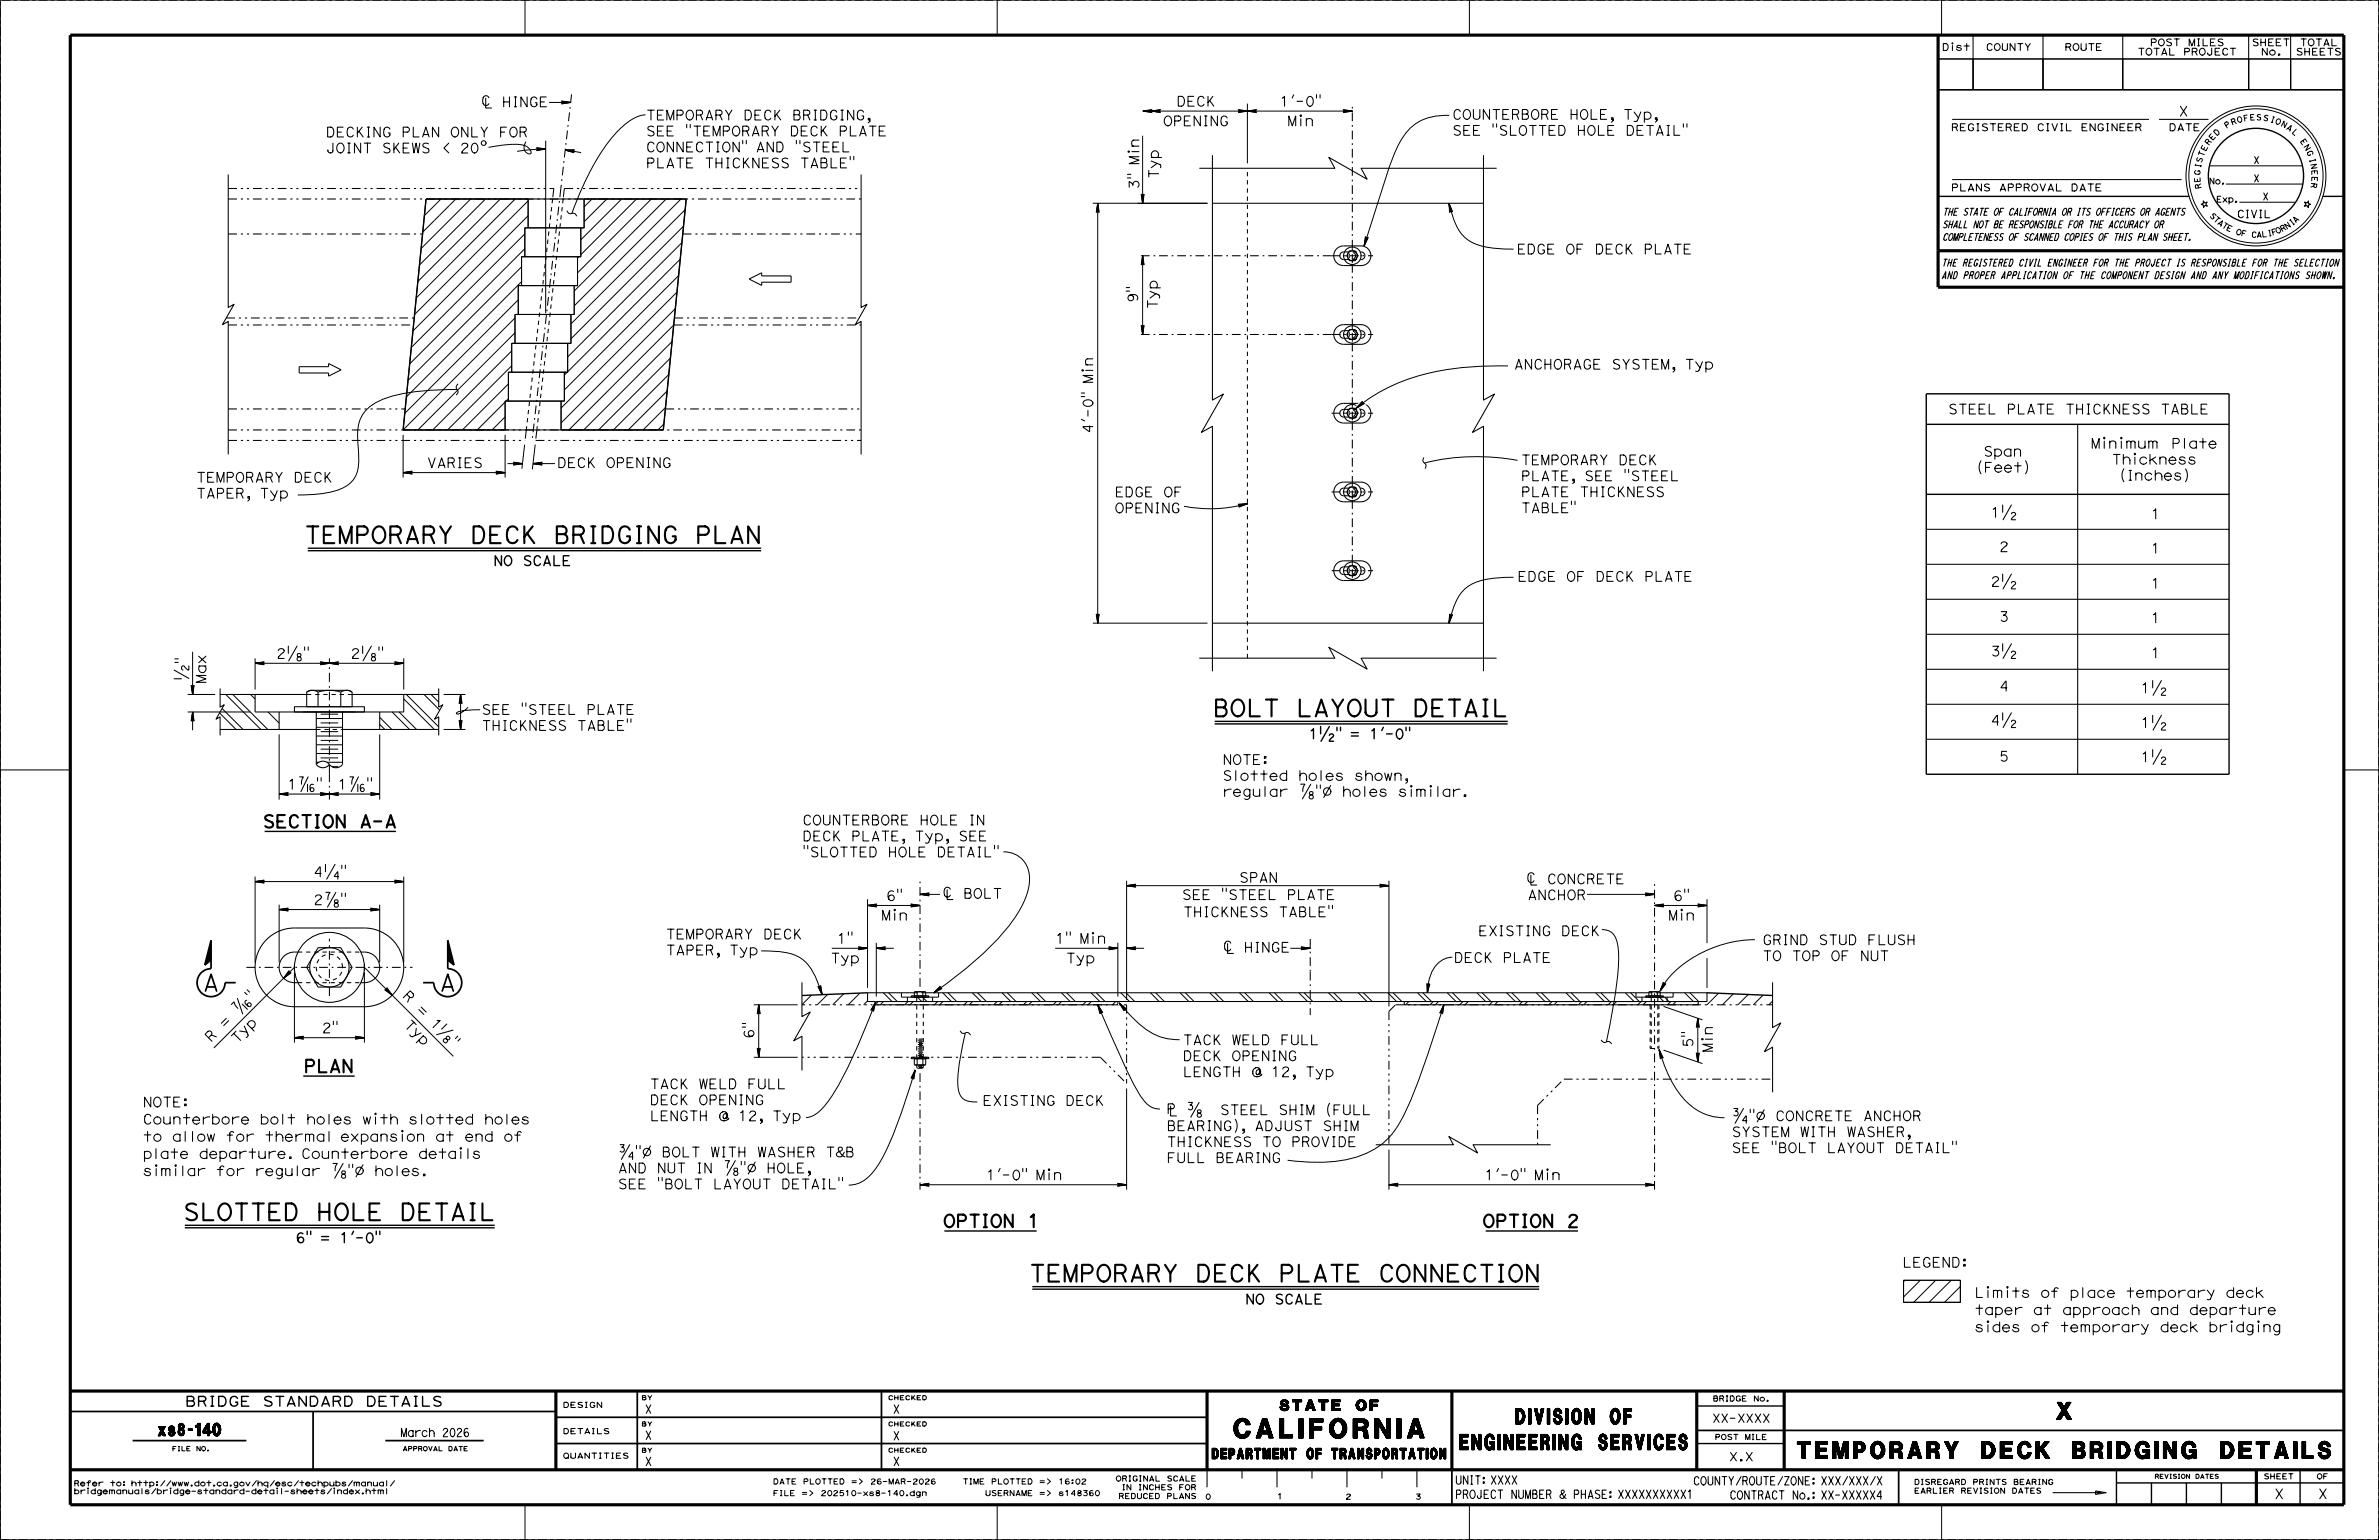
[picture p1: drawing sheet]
<svg xmlns="http://www.w3.org/2000/svg" width="864mm" height="559mm" viewBox="0 0 864 559" stroke-linecap="round" stroke-linejoin="round" font-family="sans-serif">
<defs><g id="words">
<text font-size="7" x="447.9" y="521.8">CALIFORNIA</text>
<g font-size="6.1">
<text x="110.4" y="197.1">TEMPORARY DECK BRIDGING PLAN</text>
<text x="440.3" y="259.9">BOLT LAYOUT DETAIL</text>
<text x="73.5" y="359.6">A</text>
<text x="159.5" y="359.6">A</text>
<text x="66.5" y="442.8">SLOTTED HOLE DETAIL</text>
<text x="373.5" y="465">TEMPORARY DECK PLATE CONNECTION</text>
<text x="746.6" y="514.9">X</text>
<text x="652.5" y="529.2">TEMPORARY DECK BRIDGING DETAILS</text>
</g>
<g font-size="5.6">
<text x="550.2" y="516.7">DIVISION OF</text>
<text x="530" y="526">ENGINEERING SERVICES</text>
</g>
<g font-size="4.6">
<text x="95.4" y="300.3">SECTION A-A</text>
<text x="110.3" y="389.1">PLAN</text>
<text x="342.4" y="445.3">OPTION 1</text>
<text x="538.2" y="445.3">OPTION 2</text>
</g>
<text font-size="4.5" x="57.5" y="521">xs8-140</text>
<g font-size="3.8">
<text x="464.6" y="511.8">STATE OF</text>
<text x="440.1" y="529.3">DEPARTMENT OF TRANSPORTATION</text>
</g>
<g font-size="3.6">
<text x="427.1" y="38.5">DECK</text>
<text x="464.5" y="38.5">1'-0&quot;</text>
<text x="234.5" y="43.5">TEMPORARY DECK BRIDGING,</text>
<text x="422.2" y="45.7">OPENING</text>
<text x="467.3" y="45.7">Min</text>
<text x="527.2" y="43.3">COUNTERBORE HOLE, Typ,</text>
<text x="790.8" y="42.1">X</text>
<text x="118.3" y="49.7">DECKING PLAN ONLY FOR</text>
<text x="234.5" y="49.3">SEE &quot;TEMPORARY DECK PLATE</text>
<text x="527.2" y="49.1">SEE &quot;SLOTTED HOLE DETAIL&quot;</text>
<text x="118.3" y="55.5">JOINT SKEWS &lt; 20^</text>
<text x="234.5" y="55.1">CONNECTION&quot; AND &quot;STEEL</text>
<text x="413.4" y="56.4" transform="rotate(-90 413.4 56.4)">in</text>
<text x="234.5" y="60.9">PLATE THICKNESS TABLE&quot;</text>
<text x="420.6" y="64.8" transform="rotate(-90 420.6 64.8)">Typ</text>
<text x="413.4" y="68.7" transform="rotate(-90 413.4 68.7)">3&quot; M</text>
<text x="550.6" y="92.2">EDGE OF DECK PLATE</text>
<text x="413" y="109.8" transform="rotate(-90 413 109.8)">9&quot;</text>
<text x="420.1" y="112.1" transform="rotate(-90 420.1 112.1)">Typ</text>
<text x="396.7" y="135.7" transform="rotate(-90 396.7 135.7)">in</text>
<text x="549.5" y="134">ANCHORAGE SYSTEM, Typ</text>
<text x="707.2" y="150.2">STEEL PLATE THICKNESS TABLE</text>
<text x="396.7" y="157.3" transform="rotate(-90 396.7 157.3)">4'-0&quot; M</text>
<text x="720" y="165.6">Span</text>
<text x="759" y="162.7">Minimum Plate</text>
<text x="155" y="169.7">VARIES</text>
<text x="202.2" y="169.7">DECK OPENING</text>
<text x="552.1" y="168.7">TEMPORARY DECK</text>
<text x="717.5" y="171.4">(Feet)</text>
<text x="766.6" y="168.5">Thickness</text>
<text x="71.2" y="175">TEMPORARY DECK</text>
<text x="552.1" y="174.5">PLATE, SEE &quot;STEEL</text>
<text x="769.3" y="174.2">(Inches)</text>
<text x="71.2" y="180.8">TAPER, Typ</text>
<text x="404.7" y="180.3">EDGE OF</text>
<text x="552.1" y="180.2">PLATE THICKNESS</text>
<text x="404.7" y="186.1">OPENING</text>
<text x="552.1" y="186">TABLE&quot;</text>
<text x="722.6" y="187.7">1½</text>
<text x="780.8" y="188.3">1</text>
<text x="725.7" y="200.1">2</text>
<text x="780.8" y="200.7">1</text>
<text x="179.1" y="205.2">NO SCALE</text>
<text x="550.9" y="210.9">EDGE OF DECK PLATE</text>
<text x="722.6" y="212.8">2½</text>
<text x="780.8" y="213.4">1</text>
<text x="725.7" y="225.5">3</text>
<text x="780.8" y="226">1</text>
<text x="100.3" y="238.9">2?&quot;</text>
<text x="127.3" y="238.9">2?&quot;</text>
<text x="722.6" y="238">3½</text>
<text x="780.8" y="238.7">1</text>
<text x="74.8" y="244.6" transform="rotate(-90 74.8 244.6)">a</text>
<text x="74.8" y="241" transform="rotate(-90 74.8 241)">x</text>
<text x="74.8" y="248.1" transform="rotate(-90 74.8 248.1)">M</text>
<text x="725.8" y="250.7">4</text>
<text x="777.1" y="251.4">1½</text>
<text x="174.8" y="259.2">SEE &quot;STEEL PLATE</text>
<text x="174.8" y="265">THICKNESS TABLE&quot;</text>
<text x="475" y="268.1">1½&quot; = 1'-0&quot;</text>
<text x="777.1" y="264">1½</text>
<text x="443.8" y="277.4">NOTE:</text>
<text x="725.7" y="276.2">5</text>
<text x="777.1" y="276.5">1½</text>
<text x="104.3" y="286.3">1?&quot;</text>
<text x="122.6" y="286.3">1?&quot;</text>
<text x="443.8" y="283.2">Slotted holes shown,</text>
<text x="443.8" y="289">regular ?&quot;Ø holes similar.</text>
<text x="291.3" y="299.3">COUNTERBORE HOLE IN</text>
<text x="291.3" y="305.1">DECK PLATE, Typ, SEE</text>
<text x="291.3" y="310.9">&quot;SLOTTED HOLE DETAIL&quot;</text>
<text x="449.8" y="320.2">SPAN</text>
<text x="113.8" y="328.3">2?&quot;</text>
<text x="321.7" y="326.8">6&quot;</text>
<text x="429.1" y="326.4">SEE &quot;STEEL PLATE</text>
<text x="554.5" y="326.5">ANCHOR</text>
<text x="607.4" y="326.8">6&quot;</text>
<text x="319.9" y="333.9">Min</text>
<text x="429.5" y="332.7">THICKNESS TABLE&quot;</text>
<text x="605.6" y="333.9">Min</text>
<text x="241.7" y="340.7">TEMPORARY DECK</text>
<text x="536.6" y="339.5">EXISTING DECK</text>
<text x="241.7" y="346.5">TAPER, Typ</text>
<text x="303.8" y="342.3">1&quot;</text>
<text x="383.1" y="342.3">1&quot; Min</text>
<text x="639.8" y="342.8">GRIND STUD FLUSH</text>
<text x="301.5" y="349.4">Typ</text>
<text x="386.9" y="349.4">Typ</text>
<text x="527.8" y="349.2">DECK PLATE</text>
<text x="639.8" y="348.6">TO TOP OF NUT</text>
<text x="145.9" y="361.6" transform="rotate(45 145.9 361.6)">R</text>
<text x="150.9" y="366.6" transform="rotate(45 150.9 366.6)">=</text>
<text x="155.9" y="371.6" transform="rotate(45 155.9 371.6)">1 ?</text>
<text x="81.5" y="373.3" transform="rotate(-45 81.5 373.3)">=</text>
<text x="116.8" y="374.8">2&quot;</text>
<text x="146.4" y="372.2" transform="rotate(45 146.4 372.2)">T y p</text>
<text x="273.6" y="376.8" transform="rotate(-90 273.6 376.8)">6&quot;</text>
<text x="76.5" y="378.3" transform="rotate(-45 76.5 378.3)">R</text>
<text x="86.1" y="378.8" transform="rotate(-45 86.1 378.8)">T y p</text>
<text x="429.4" y="379.1">TACK WELD FULL</text>
<text x="614.5" y="380.1" transform="rotate(-90 614.5 380.1)">5&quot;</text>
<text x="621.7" y="381.9" transform="rotate(-90 621.7 381.9)">M</text>
<text x="621.7" y="378.4" transform="rotate(-90 621.7 378.4)">in</text>
<text x="429.4" y="384.9">DECK OPENING</text>
<text x="235.9" y="395.1">TACK WELD FULL</text>
<text x="429.4" y="390.7">LENGTH @ 12, Typ</text>
<text x="51.8" y="401.7">NOTE:</text>
<text x="235.9" y="400.9">DECK OPENING</text>
<text x="356.7" y="401.1">EXISTING DECK</text>
<text x="51.8" y="407.9">Counterbore bolt holes with slotted holes</text>
<text x="235.9" y="406.7">LENGTH @ 12, Typ</text>
<text x="423.5" y="404.5">Â ? STEEL SHIM (FULL</text>
<text x="628.6" y="406.7">¾&quot;Ø CONCRETE ANCHOR</text>
<text x="423.5" y="410.3">BEARING), ADJUST SHIM</text>
<text x="628.6" y="412.5">SYSTEM WITH WASHER,</text>
<text x="51.8" y="414.1">to allow for thermal expansion at end of</text>
<text x="224.3" y="419.8">¾&quot;Ø BOLT WITH WASHER T&amp;B</text>
<text x="423.5" y="416.1">THICKNESS TO PROVIDE</text>
<text x="628.6" y="418.3">SEE &quot;BOLT LAYOUT DETAIL&quot;</text>
<text x="51.8" y="420.4">plate departure. Counterbore details</text>
<text x="224.3" y="425.6">AND NUT IN ?&quot;Ø HOLE,</text>
<text x="423.5" y="421.9">FULL BEARING</text>
<text x="51.8" y="426.6">similar for regular ?&quot;Ø holes.</text>
<text x="224.3" y="431.4">SEE &quot;BOLT LAYOUT DETAIL&quot;</text>
<text x="357.9" y="428.1">1'-0&quot; Min</text>
<text x="538.9" y="428.1">1'-0&quot; Min</text>
<text x="107.3" y="450.9">6&quot; = 1'-0&quot;</text>
<text x="690.6" y="459.8">LEGEND:</text>
<text x="452.1" y="473.2">NO SCALE</text>
<text x="716.8" y="470.8">Limits of place temporary deck</text>
<text x="716.8" y="477">taper at approach and departure</text>
<text x="716.8" y="483.3">sides of temporary deck bridging</text>
<text x="67.2" y="510.2">BRIDGE STANDARD DETAILS</text>
<text x="825.5" y="543.8">X</text>
<text x="841.4" y="543.8">X</text>
</g>
<g font-size="3">
<text x="234.1" y="512.8">X</text>
<text x="324.1" y="512.8">X</text>
<text x="145.4" y="521.3">March 2026</text>
<text x="621.5" y="516.1">XX-XXXX</text>
<text x="234.1" y="522.3">X</text>
<text x="324.1" y="522.5">X</text>
<text x="234.1" y="531.8">X</text>
<text x="324.1" y="531.8">X</text>
<text x="627.5" y="530.1">X.X</text>
<text x="528.3" y="538.6">UNIT: XXXX</text>
<text x="614.6" y="538.8">COUNTY/ROUTE/ZONE: XXX/XXX/X</text>
<text x="528.3" y="543.7">PROJECT NUMBER &amp; PHASE: XXXXXXXXXX1</text>
<text x="627.9" y="544">CONTRACT No.: XX-XXXXX4</text>
</g>
<text font-size="2.7" x="812.1" y="79">CIVIL</text>
<g font-size="2.6">
<text x="708.2" y="47.5">REGISTERED CIVIL ENGINEER</text>
<text x="787.3" y="47.5">DATE</text>
<text x="708.2" y="69.3">PLANS APPROVAL DATE</text>
</g>
<g font-size="2.5">
<text x="780.5" y="16.6">POST MILES</text>
<text x="817.4" y="16.6">SHEET</text>
<text x="834.8" y="16.6">TOTAL</text>
<text x="704.9" y="18.3">Dist</text>
<text x="720.9" y="18.3">COUNTY</text>
<text x="749.5" y="18.3">ROUTE</text>
<text x="775.9" y="20">TOTAL PROJECT</text>
<text x="820.7" y="20">No.</text>
<text x="833.4" y="20">SHEETS</text>
<text x="818" y="59.4">X</text>
<text x="818" y="66">X</text>
<text x="821.3" y="72.6">X</text>
<text x="705.1" y="82.7">SHALL NOT BE RESPONSIBLE FOR THE ACCURACY OR</text>
<text x="705.1" y="78.1">THE STATE OF CALIFORNIA OR ITS OFFICERS OR AGENTS</text>
<text x="705.1" y="87.3">COMPLETENESS OF SCANNED COPIES OF THIS PLAN SHEET.</text>
<text x="704.7" y="101.1">AND PROPER APPLICATION OF THE COMPONENT DESIGN AND ANY MODIFICATIONS SHOWN.</text>
<text x="704.8" y="96.6">THE REGISTERED CIVIL ENGINEER FOR THE PROJECT IS RESPONSIBLE FOR THE SELECTION</text>
</g>
<g font-size="2.2">
<text x="801.9" y="66.8">No.</text>
<text x="804.5" y="73.4">Exp.</text>
</g>
<g font-size="2">
<text x="808.2" y="46.6" transform="rotate(-31 808.2 46.6)">P</text>
<text x="810.3" y="45.4" transform="rotate(-20 810.3 45.4)">R</text>
<text x="812.3" y="44.6" transform="rotate(-15 812.3 44.6)">O</text>
<text x="814.6" y="44" transform="rotate(-10 814.6 44)">F</text>
<text x="816.7" y="43.6" transform="rotate(-4 816.7 43.6)">E</text>
<text x="819" y="43.5" transform="rotate(1 819 43.5)">S</text>
<text x="821.4" y="43.6" transform="rotate(12 821.4 43.6)">S</text>
<text x="824.1" y="44.2" transform="rotate(17 824.1 44.2)">I</text>
<text x="825.7" y="44.7" transform="rotate(22 825.7 44.7)">O</text>
<text x="827.8" y="45.6" transform="rotate(28 827.8 45.6)">N</text>
<text x="829.8" y="46.7" transform="rotate(33 829.8 46.7)">A</text>
<text x="801.8" y="52.9" transform="rotate(-53 801.8 52.9)">R</text>
<text x="803.1" y="51.1" transform="rotate(-47 803.1 51.1)">E</text>
<text x="804.6" y="49.4" transform="rotate(-42 804.6 49.4)">D</text>
<text x="831.8" y="48.1" transform="rotate(44 831.8 48.1)">L</text>
<text x="834.9" y="51.3" transform="rotate(55 834.9 51.3)">E</text>
<text x="836.2" y="53.1" transform="rotate(60 836.2 53.1)">N</text>
<text x="799.1" y="59.2" transform="rotate(-74 799.1 59.2)">S</text>
<text x="799.8" y="57.1" transform="rotate(-69 799.8 57.1)">T</text>
<text x="800.6" y="55" transform="rotate(-63 800.6 55)">E</text>
<text x="837.3" y="55.1" transform="rotate(65 837.3 55.1)">G</text>
<text x="838.3" y="57.8" transform="rotate(76 838.3 57.8)">I</text>
<text x="838.8" y="59.5" transform="rotate(81 838.8 59.5)">N</text>
<text x="798.6" y="63.7" transform="rotate(-85 798.6 63.7)">G</text>
<text x="798.8" y="61" transform="rotate(-79 798.8 61)">I</text>
<text x="839.1" y="61.7" transform="rotate(87 839.1 61.7)">E</text>
<text x="839.2" y="64" transform="rotate(92 839.2 64)">E</text>
<text x="798.8" y="66.1" transform="rotate(-96 798.8 66.1)">E</text>
<text x="799.1" y="68.3" transform="rotate(-101 799.1 68.3)">R</text>
<text x="839.1" y="66.2" transform="rotate(98 839.1 66.2)">R</text>
<text x="802" y="78.4" transform="rotate(46 802 78.4)">S</text>
<text x="803.3" y="79.8" transform="rotate(41 803.3 79.8)">T</text>
<text x="804.8" y="81.1" transform="rotate(37 804.8 81.1)">A</text>
<text x="806.3" y="82.3" transform="rotate(32 806.3 82.3)">T</text>
<text x="808" y="83.3" transform="rotate(27 808 83.3)">E</text>
<text x="830.1" y="83.2" transform="rotate(-34 830.1 83.2)">N</text>
<text x="832.1" y="81.9" transform="rotate(-38 832.1 81.9)">I</text>
<text x="833.3" y="81" transform="rotate(-43 833.3 81)">A</text>
<text x="811.5" y="84.9" transform="rotate(18 811.5 84.9)">O</text>
<text x="813.4" y="85.5" transform="rotate(13 813.4 85.5)">F</text>
<text x="817.2" y="86.1" transform="rotate(4 817.2 86.1)">C</text>
<text x="819.1" y="86.2" transform="rotate(-1 819.1 86.2)">A</text>
<text x="821.1" y="86.1" transform="rotate(-6 821.1 86.1)">L</text>
<text x="823.4" y="85.7" transform="rotate(-10 823.4 85.7)">I</text>
<text x="824.9" y="85.4" transform="rotate(-15 824.9 85.4)">F</text>
<text x="826.5" y="84.9" transform="rotate(-24 826.5 84.9)">O</text>
<text x="828.4" y="84.1" transform="rotate(-29 828.4 84.1)">R</text>
</g>
<g font-size="1.9">
<text x="621.7" y="508.4">BRIDGE No.</text>
<text x="204.3" y="510.7">DESIGN</text>
<text x="204.3" y="520.3">DETAILS</text>
<text x="622.5" y="522.4">POST MILE</text>
<text x="204.3" y="529.2">QUANTITIES</text>
<text x="26.8" y="539.2">Refer to: http://www.dot.ca.gov/hq/esc/techpubs/manual/</text>
<text x="280.6" y="538.5">DATE PLOTTED =&gt;</text>
<text x="315.9" y="538.5">26-MAR-2026</text>
<text x="349.4" y="538.5">TIME PLOTTED =&gt;</text>
<text x="384.2" y="538.5">16:02</text>
<text x="405" y="537.4">ORIGINAL SCALE</text>
<text x="694.8" y="538.7">DISREGARD PRINTS BEARING</text>
<text x="821.7" y="536.7">SHEET</text>
<text x="841" y="536.7">OF</text>
<text x="26.8" y="542.1">bridgemanuals/bridge-standard-detail-sheets/index.html</text>
<text x="280.6" y="542.7">FILE =&gt;</text>
<text x="297.9" y="542.7">202510-xs8-140.dgn</text>
<text x="357.6" y="542.7">USERNAME =&gt;</text>
<text x="384.2" y="542.7">s148360</text>
<text x="406" y="543.8">REDUCED PLANS</text>
<text x="407.1" y="540.6">IN INCHES FOR</text>
<text x="437.5" y="544">0</text>
<text x="463.6" y="543.9">1</text>
<text x="488.4" y="544">2</text>
<text x="513.8" y="544">3</text>
<text x="694.8" y="541.9">EARLIER REVISION DATES</text>
</g>
<g font-size="1.6">
<text x="62.4" y="526.4">FILE NO.</text>
<text x="146.2" y="526.4">APPROVAL DATE</text>
</g>
<g font-size="1.5">
<text x="232.8" y="507.9">BY</text>
<text x="322.3" y="507.9">CHECKED</text>
<text x="232.8" y="517.5">BY</text>
<text x="322.3" y="517.5">CHECKED</text>
<text x="232.8" y="527">BY</text>
<text x="322.3" y="527">CHECKED</text>
<text x="782.1" y="536.5">REVISION DATES</text>
</g>
</g></defs>
<g fill="none" stroke="#000" stroke-width=".38" stroke-dasharray="3.2 1.4 .8 1.4 .8 1.4" stroke-linecap="butt">
<path d="M82.8 68.4h118.2M82.8 72.2h229.8M201 68.4l-.4 3.8M204.9 68.4l-.5 3.8M204.9 68.4h107.7M82.8 84.9h70.6M247.8 84.9h64.8M82.1 115.4h68.3M82.8 117.9h67.3M244.6 117.9h68M244.8 115.4h67.1M82.8 148.4h64.3"/>
<path d="M82.8 156h229.8M82.8 159.8h107.8M191.1 156l-.5 3.8M194.4 159.8h118.2M194.9 156l-.5 3.8M241.5 148.4h71.1M409 364.6v28.6M409 364.6h-117.9M504.2 367v48.4M504.2 367l2.4-2.4M506.6 364.6h136.9M399.4 383.6h-108.3"/>
<path d="M399.4 383.6l9.6 9.6M567.7 391.6h75.8M558.2 401.1v14.3M558.2 401.1l9.5-9.5"/>
</g>
<g fill="none" stroke="#000" stroke-width=".38" stroke-dasharray="3.2 1.4 .6 1.4" stroke-linecap="butt">
<path d="M207.5 34.3l-3.9 34.1M203.6 68.4l-10.4 91.4M483.4 92.8h15M483.4 92.8h-70.4M487.7 93.1v-.6M490.9 95.4v-5.2M490.9 90.2v-52.6M494.1 93.1v-.6M490.9 118.8v-23.4M483.4 121.4h15M483.4 121.4h-70.4M487.7 121.7v-.6"/>
<path d="M490.9 124v-5.2M494.1 121.7v-.6M483.4 149.9h15M487.7 150.2v-.6M490.9 147.3v-23.3M490.9 152.5v-5.2M494.1 150.2v-.6M483.4 178.5h15M487.7 178.8v-.6M490.9 175.9v-23.4M494.1 178.8v-.6M490.9 181.1v-5.2"/>
<path d="M483.4 207.1h15M487.7 207.4v-.6M490.9 204.5v-23.4M490.9 209.7v-5.2M494.1 207.4v-.6M119.6 247.3v-8.4M119.6 280.6v-33.3M119.6 280.6v9.5M89.4 351h60.3M106.9 352.2v-2.4M132.3 352.2v-2.4M334 358.1v-39.1"/>
<path d="M475.6 352.6v15.8M475.6 340.7v11.9M119.6 361.4v-20.8M334 389.4v42.3M600.6 431.7v-112.1"/>
</g>
<g fill="none" stroke="#000" stroke-width=".38">
<path d="M708.8 16.5v1.8M716.2 12.7v19.9M741.6 12.7v19.9M770.6 12.7v19.9M816.3 12.7v19.9M831.5 12.7v19.9M176.3 35.6v3.6h2.1M177.5 35.5a1.21 1.21 0 0 0-1.6-.7 1.21 1.21 0 0 0-.7 1.5 1.34 1.34 0 0 0 .3 1.6 1.34 1.34 0 0 0 1.7 .1l.3-.4M182.8 35.2v3.5M182.8 37h2.2M185 35.2v3.5M186.7 35.2h.9"/>
<path d="M186.7 38.7h.9M187.1 35.2v3.5M191.3 35.2v3.5l-2.2-3.5v3.5M194.9 35.9a1.2 1.2 0 0 0-1.6-.6 1.2 1.2 0 0 0-.7 1.5 1.32 1.32 0 0 0 .4 1.6 1.32 1.32 0 0 0 1.7 0l.2-1.1h-.6M196.2 37h1.4M198.2 35.2h-2v3.5h2.2M469.6 34.4l-.5 1.1M477.9 34.3v1.3M479.2 34.3v1.3M703.5 21.4h147.3M249.3 45.1v1.3M250.6 45.1v1.3"/>
<path d="M269.6 50.9v1.3M270.9 50.9v1.3M289.1 50.9v1.3M290.4 50.9v1.3M308.6 56.7v1.3M309.9 56.7v1.3M410.9 55h2.6M440.1 56.3v88.9l4-2.2-7.9 13.9 3.9-2.2v88.9M472.2 43.1v2.6M538.5 56.3v88.9l4-2.2-7.9 13.9 3.9-2.2v88.9M542 44.9v1.2M543.3 44.9v1.2"/>
<path d="M611.1 44.9v1.2M612.4 44.9v1.2M708.6 43.3h71.5M783.7 43.3h18M82.8 63.3v48.3l2.2-1.2-4.3 7.4 2.1-1.2v48.3M191.7 72.2h20.3v10.5h-20.3zM312.6 63.3v48.3l2.1-1.2-4.2 7.4 2.1-1.2v48.3M409.3 63.3h1.2M409.3 64.6h1.2M435.4 61.1h49.2l-2.2-4 13.9 7.9-2.2-3.9h49.2M440.1 73.8h98.4M708.6 65.2h83.4"/>
<path d="M799.8 72.9l.6 .7 .8-.3-.5 .8 .6 .7-.9-.3-.5 .8v-.9l-.9-.3 .8-.3zM836.6 73.3l.8 .3 .6-.7v.9l.8 .4-.8 .2-.1 .9-.5-.7-.9 .2 .6-.7zM189.3 93.2h20.3v10.4h-20.3zM190.5 82.7h20.3v10.5h-20.3zM485.2 90.3l.8-.6 1.3-.4 6.8-.1a3.6 3.6 0 0 1 3.6 3.6 3.6 3.6 0 0 1-3.6 3.6h-6.4a3.6 3.6 0 0 1-3.3-2.2 3.6 3.6 0 0 1 .8-3.9zM488.1 91.4a1.42 1.42 0 0 0-1.7 1.4 1.42 1.42 0 0 0 1.7 1.4M489.9 91h2l1.1 1.8-1.1 1.8h-2l-1-1.8zM493.8 91.4a1.42 1.42 0 0 1 1.7 1.4 1.42 1.42 0 0 1-1.7 1.4M186.9 114.1h20.4v10.5h-20.4zM188.1 103.6h20.3v10.5h-20.3zM271.9 101.3l4.6-2.3v1.1h10.7v2.3h-10.7v1.1zM408.8 104.4h1.3"/>
<path d="M408.8 105.6h1.3M485.2 118.8l.8-.5 1.3-.5h6.8a3.6 3.6 0 0 1 3.6 3.6 3.6 3.6 0 0 1-3.6 3.5h-6.4a3.6 3.6 0 0 1-3.3-2.2 3.6 3.6 0 0 1 .8-3.9zM488.1 120a1.42 1.42 0 0 0-1.7 1.4 1.42 1.42 0 0 0 1.7 1.4M489.9 119.6h2l1.1 1.8-1.1 1.8h-2l-1-1.8zM493.8 120a1.42 1.42 0 0 1 1.7 1.4 1.42 1.42 0 0 1-1.7 1.4M108.6 133.1h10.7v-1.2l4.5 2.3-4.5 2.3v-1.2h-10.7zM184.6 135.1h20.3v10.4h-20.3zM185.7 124.6h20.4v10.5h-20.4zM394.1 134.4h2.6M183.4 145.5h20.3v10.5h-20.3zM392.5 142.6h1.3M392.5 143.9h1.3"/>
<path d="M392.5 152.2l1.2 .5M485.2 147.4l.8-.6 1.3-.4h6.8a3.6 3.6 0 0 1 3.6 3.5 3.6 3.6 0 0 1-3.6 3.6h-6.4a3.6 3.6 0 0 1-3.3-2.2 3.6 3.6 0 0 1 .8-3.9zM488.1 148.6a1.42 1.42 0 0 0-1.7 1.3 1.42 1.42 0 0 0 1.7 1.4M489.9 148.2h2l1.1 1.7-1.1 1.8h-2l-1-1.8zM493.8 148.6a1.42 1.42 0 0 1 1.7 1.3 1.42 1.42 0 0 1-1.7 1.4M485.2 176l.8-.6 1.3-.4 6.8-.1a3.6 3.6 0 0 1 3.6 3.6 3.6 3.6 0 0 1-3.6 3.6h-6.4a3.6 3.6 0 0 1-3.3-2.2 3.6 3.6 0 0 1 .8-3.9zM488.1 177.1a1.42 1.42 0 0 0-1.7 1.4 1.42 1.42 0 0 0 1.7 1.4M489.9 176.7h2l1.1 1.8-1.1 1.8h-2l-1-1.8zM493.8 177.1a1.42 1.42 0 0 1 1.7 1.4 1.42 1.42 0 0 1-1.7 1.4M589.9 170.3v1.2M591.2 170.3v1.2M570.5 181.9v1.2"/>
<path d="M571.7 181.9v1.2M485.2 204.5l.8-.5 1.3-.5h6.8a3.6 3.6 0 0 1 3.6 3.6 3.6 3.6 0 0 1-3.6 3.5h-6.4a3.6 3.6 0 0 1-3.3-2.2 3.6 3.6 0 0 1 .8-3.9zM488.1 205.7a1.42 1.42 0 0 0-1.7 1.4 1.42 1.42 0 0 0 1.7 1.4M489.9 205.3h2l1.1 1.8-1.1 1.8h-2l-1-1.8zM493.8 205.7a1.42 1.42 0 0 1 1.7 1.4 1.42 1.42 0 0 1-1.7 1.4M63.5 239.1h1.2M104.7 234.4v2.7M107.8 234.4l-3 5.4M108.5 238.3a.76 .76 0 0 0-.5 1.2 .76 .76 0 0 0 1.2 0 .76 .76 0 0 0-.5-1.2l-.7-.2 .1-.9 1.1 .1v.8l-.5 .2M110.6 234.7v1.2M111.9 234.7v1.2M131.6 234.4v2.7"/>
<path d="M134.8 234.4l-3 5.4M135.4 238.3a.76 .76 0 0 0-.5 1.2 .76 .76 0 0 0 1.3 0 .76 .76 0 0 0-.5-1.2l-.7-.2 .1-.9 1 .1v.8l-.4 .2M137.6 234.7v1.2M138.9 234.7v1.2M435.4 238.8h49.2l-2.2-3.9 13.9 7.9-2.2-4h49.2M440.1 226.1h98.4M63.2 246.3h2.7M63.2 243.1l5.3 3.1M63.5 240.4h1.2M68.5 241.6v1.5l-.4-.1-1.3-1.3a.75 .75 0 0 0-1 .5 .75 .75 0 0 0 .6 .9M79.9 249.8v6.8l1.5-.9-3 5.2 1.5-.8v6.8M79.9 252h31.4"/>
<path d="M92.6 252v6.3h54v-6.3M101.3 258.3v6.4M106.9 256.4h25.4v1.9h-25.4zM111.3 251.1l1.1-.6h14.3l1.1 .6v5.3h-16.5zM111.3 251.1l1.2-.5 1.2-.1 1.8 .6M114.8 258.3v19.1M115.5 251.1a13.6 13.6 0 0 1 8.2 0M115.5 251.1v5.3M123.7 251.1l1.8-.6 1.2 .1 1.1 .5M123.7 251.1v5.3M124.3 258.3v19.1a2.98 2.98 0 0 1-4.7 0M127.8 252h31.5"/>
<path d="M137.8 258.3v6.4M159.3 249.8v6.8l1.4-.9-2.9 5.2 1.5-.8v6.8M189.6 255.1v1.2M190.9 255.1v1.2M79.9 264.7h34.9M114.8 277.4a2.98 2.98 0 0 1 4.8 0M114.8 277.4a2.98 2.98 0 0 0 4.8 0M124.3 264.7h35M227.7 260.8v1.3M229 260.8v1.3M108.8 281.9h1.3l-.6 1.3-.1 1.4M111.6 284.6v2.6"/>
<path d="M111.9 281.9l-2.7 5.3M113.8 284.7l-.6-.1a1.65 1.65 0 0 0 0 2.6l.5-.1a.69 .69 0 0 0 .1-1 .69 .69 0 0 0-1.1 .1l-.1 .4M115.3 282.2v1.2M116.6 282.2v1.2M127 281.9h1.3l-.5 1.3-.1 1.4M129.9 284.6v2.6M130.1 281.9l-2.6 5.3M132 284.7l-.5-.1a1.65 1.65 0 0 0 0 2.6l.4-.1a.69 .69 0 0 0 .1-1 .69 .69 0 0 0-1 .1l-.1 .4M133.5 282.2v1.2M134.8 282.2v1.2M472.2 284.5l1.5 .1a3.4 3.4 0 0 0-.8 2.6M475.8 284.5l-3 5.4"/>
<path d="M475.9 288.4a.76 .76 0 0 0-.5 1.2 .76 .76 0 0 0 1.2 0 .76 .76 0 0 0-.5-1.2l-.7-.2 .1-.9 1.1 .1v.8l-.5 .2M478 284.8v1.2M479.3 284.8v1.2M483 285l-2.5 4.4M512.3 286.4v2.6M519.4 286.4v2.6M116.5 317h-2.1l1.7-2.4h.2v3.5M118.2 313.6v2.7M121.6 313.6l-3 5.4M122.8 318.1h-1.5l1.2-1.8 .1 2.7M124.1 313.9v1.3M125.4 313.9v1.3"/>
<path d="M291.9 306.8v1.2M293.2 306.8v1.2M361 306.8v1.2M362.3 306.8v1.2M555.7 317.6v3.5h2.1M556.9 317.4a1.21 1.21 0 0 0-1.6-.6 1.21 1.21 0 0 0-.7 1.5 1.34 1.34 0 0 0 .3 1.6 1.34 1.34 0 0 0 1.7 .1l.3-.4M564.5 317.9a1.2 1.2 0 0 0-1.6-.7 1.2 1.2 0 0 0-.7 1.5 1.34 1.34 0 0 0 .3 1.6 1.34 1.34 0 0 0 1.7 .1l.3-.4M566.1 317.5a1.47 1.47 0 0 1 1.8 .2 1.47 1.47 0 0 1 .2 1.8 1.36 1.36 0 0 1-1.6 1.1 1.36 1.36 0 0 1-1-1.8zM571.5 317.1v3.6l-2.2-3.6v3.6M575.1 317.9a1.2 1.2 0 0 0-1.6-.7 1.2 1.2 0 0 0-.7 1.5 1.34 1.34 0 0 0 .3 1.6 1.34 1.34 0 0 0 1.7 .1l.3-.4M576.4 318.9h1.4l.8 1.8M577.8 318.9a.89 .89 0 0 0 .8-.9 .89 .89 0 0 0-.8-.9h-1.4v3.6"/>
<path d="M579.9 318.9h1.5M582 317.1h-2.1v3.6h2.2M583.4 317.1h2.4M584.6 317.1v3.6M587 318.9h1.4M589.1 317.1h-2.1v3.6h2.2M118.3 323.8l1.5 .1a3.4 3.4 0 0 0-.8 2.6M121.9 323.8l-3 5.4M121.9 327.7a.76 .76 0 0 0-.4 1.1 .76 .76 0 0 0 1.2 0 .76 .76 0 0 0-.5-1.1l-.7-.3 .1-.8 1 .1v.7l-.4 .3M124.1 324.1v1.2M125.4 324.1v1.2M308 338.1v1.3"/>
<path d="M309.3 338.1v1.3M324.8 331.3v2.6M325.9 322.6v1.2M327.2 322.6v1.2M343.8 322.8v3.6h2.1M345 322.7a1.21 1.21 0 0 0-1.6-.7 1.21 1.21 0 0 0-.7 1.5 1.34 1.34 0 0 0 .3 1.6 1.34 1.34 0 0 0 1.7 .2l.3-.5M350.3 322.4h1.3a.89 .89 0 0 1 .8 .7 .89 .89 0 0 1-.5 .9 1.01 1.01 0 0 1 .7 1 1.01 1.01 0 0 1-.8 1h-1.5zM350.3 324h1.6M354.2 322.7a1.47 1.47 0 0 1 1.8 .2 1.47 1.47 0 0 1 .2 1.8 1.36 1.36 0 0 1-1.6 1.2 1.36 1.36 0 0 1-1-1.8zM357.5 322.4v3.6h2.1M360.9 322.4h2.4M362.1 322.4v3.6"/>
<path d="M387.2 338.1v1.3M388.5 338.1v1.3M396.8 339.7v2.6M443.8 322.2v1.3M445.1 322.2v1.3M482.4 328.5v1.2M483.7 328.5v1.2M610.5 331.3v2.6M611.6 322.6v1.2M612.9 322.6v1.2M89.7 359.1l.9 .9M96.8 340.9a14.3 14.3 0 0 1 10.1-4.2h25.4a14.3 14.3 0 0 1 14.3 14.3 14.3 14.3 0 0 1-14.3 14.3h-25.4a14.3 14.3 0 0 1-13.2-8.8 14.3 14.3 0 0 1 3.1-15.6z"/>
<path d="M108.2 345.5a5.7 5.7 0 0 0-6.9 5.5 5.7 5.7 0 0 0 6.9 5.6M115.5 343.9h8.2l4.1 7.1-4.1 7.2h-8.2l-4.2-7.2zM131 345.5a5.7 5.7 0 0 1 6.8 5.5 5.7 5.7 0 0 1-6.8 5.6M291.1 356.5v12.4l3-1.7-6 10.5 3-1.7v12.4M445.6 342.4v3.6h2.1M446.8 342.2a1.21 1.21 0 0 0-1.6-.6 1.21 1.21 0 0 0-.7 1.5 1.34 1.34 0 0 0 .3 1.6 1.34 1.34 0 0 0 1.7 .1l.3-.4M452.1 342v3.5M452.1 343.8h2.2M454.3 342v3.5M456 345.5h.9M456 342h.9M456.4 342v3.5"/>
<path d="M460.7 342v3.5l-2.3-3.5v3.5M464.2 342.7a1.2 1.2 0 0 0-1.6-.7 1.2 1.2 0 0 0-.7 1.6 1.32 1.32 0 0 0 .4 1.6 1.32 1.32 0 0 0 1.7 0l.2-1.1h-.6M465.5 343.8h1.4M467.5 342h-2v3.5h2.2M643.5 356.5v16.3l2.9-1.6-5.9 10.4 3-1.6v16.3M84 364.5l.9-1 .6 1.3 .9 1.1M86.2 362.3l1.9 5.6M87.9 364.4l1.9 1.8M88.8 360.1l.9 .8M89.6 363l-.6 .2a1.65 1.65 0 0 0 1.9 1.9l.3-.4a.69 .69 0 0 0-.7-.8 .69 .69 0 0 0-.7 .8l.3 .4M121 370.6v1.2M122.3 370.6v1.2"/>
<path d="M162.1 377a.75 .75 0 0 0-1.1 .4 .75 .75 0 0 0 .9 .9 .75 .75 0 0 0 .4-1.1l-.3-.7 .7-.5 .6 .8-.5 .5-.5-.1M162.2 371.6l-1.9 1.8M164.4 373.8l-5.9 1.6M166.2 376l-.9 .8M167.1 376.9l-.9 .8M269.5 371.4h1.2M269.5 372.7h1.2M318.1 363.4h87.7v1.2h-87.7zM327.2 360.2v1.6h13.5v-1.6M330.8 361.3h6.3v.5h-6.3zM331.9 360v1.3h4.1v-1.3M331.9 360h4.1"/>
<path d="M331.9 360.2h-17v3.2h304.8v-3.2h-17M331.9 360h1M332.9 360h2.1M332.9 360v1.3M335 360h1M335 360v1.3M336 360.2h262.6M509.7 363.4h106.8v1.2h-106.8zM593.9 360.2v1.6h13.5v-1.6M596 361.8v1.6M597.4 361.3h6.4v.5h-6.4zM598.6 360h1"/>
<path d="M598.6 360v1.3h4.1v-1.3M598.6 360h4.1M599.6 360h2M599.6 360v1.3M602.7 360h-1.1v1.3M605.2 361.8v1.6M610.4 374.7h1.2M610.4 376h1.2M619.1 377.1h2.6M330.8 383.6h6.3v.5h-6.3zM331.9 384.3v2M331.9 384.3h4.1"/>
<path d="M331.9 386.3h4.1M331.9 384.3h1M331.9 386.3h1M332.8 386.5v.8l.3 .3h1.8l.3-.3v-.8M332.9 384.3h2.1M332.9 386.3h2.1M332.9 384.3v2M335 384.3h1M335 386.3h1M335 384.3v2M336 384.3v2M136.3 405.3v2.6"/>
<path d="M146 411.6v2.5M167.3 417.8v2.6M225.1 415.4h1.4l-.2 .5-.6 .4a.87 .87 0 0 1 .9 1.2 .87 .87 0 0 1-1.5 .2M228.6 415.4l-3 5.3M229.8 419.8h-1.5l1.2-1.8 .1 2.7M231.1 415.6v1.3M232.3 415.6v1.3M236.1 415.8l-2.5 4.4M431.4 400h1.4l-.2 .6-.6 .4a.87 .87 0 0 1 .9 1.2 .87 .87 0 0 1-1.5 .2M435.2 403.9a.76 .76 0 0 0-.5 1.2 .76 .76 0 0 0 1.3 0 .76 .76 0 0 0-.5-1.2l-.7-.2 .1-.9 1 .1v.8l-.4 .2M435.3 400l-3 5.4M448.4 406.1a4.4 4.4 0 0 1 0 4.7"/>
<path d="M499.4 415.4h28.2l-1.6-3 10.4 6-1.7-3h28.2M629.4 402.2h1.4l-.2 .6-.6 .4a.87 .87 0 0 1 .9 1.2 .87 .87 0 0 1-1.5 .2M632.9 402.2l-3 5.4M634.1 406.7h-1.5l1.2-1.8 .1 2.7M635.4 402.5v1.2M636.6 402.5v1.2M640.4 402.7l-2.5 4.4M643.4 414.1v1.2M644.7 414.1v1.2M708.8 414.1v1.2M710.1 414.1v1.2M56.7 424v2.6"/>
<path d="M63.8 424v2.6M120.9 422.2h1.5a3.4 3.4 0 0 0-.8 2.6M124.5 422.2l-3 5.3M124.6 426a.76 .76 0 0 0-.5 1.2 .76 .76 0 0 0 1.2 0 .76 .76 0 0 0-.4-1.2l-.8-.2 .2-.9 1 .1v.8l-.4 .2M126.7 422.4v1.3M128 422.4v1.3M131.8 422.7l-2.6 4.3M239.1 427.2v1.2M240.4 427.2v1.2M263.3 421.1l1.5 .1a3.4 3.4 0 0 0-.8 2.6M266.9 421.1l-3 5.4M267 425a.76 .76 0 0 0-.5 1.2 .76 .76 0 0 0 1.2 0 .76 .76 0 0 0-.5-1.2l-.7-.2 .1-.9 1.1 .1v.8l-.5 .2"/>
<path d="M269.1 421.4v1.3M270.4 421.4v1.3M274.1 421.6l-2.5 4.4M304.5 427.2v1.2M305.8 427.2v1.2M363.1 424l-.6 1.1M371.3 423.9v1.3M372.6 423.9v1.3M380.8 425.5v2.6M544 424l-.6 1.1M552.2 423.9v1.3M553.5 423.9v1.3"/>
<path d="M561.8 425.5v2.6M438.2 533.3v6.4M450.9 533.3v3.2M463.6 533.3v6.4M476.3 533.3v3.2M489 533.3v6.4M501.7 533.3v3.2M514.4 533.3v6.4M32 540.7v1.4M61.9 540.7v1.4M100.6 540.7v1.4M121.3 540.7v1.4"/>
<path d="M745.1 541.6h17.7M760.7 541l3.8 .6-3.8 .7zM761.4 541.4l1.2 .2-1.2 .2z"/>
<circle cx="708.7" cy="15.7" r=".18"/>
<circle cx="175.6" cy="51.9" r=".85"/>
<circle cx="409.7" cy="55" r=".25"/>
<circle cx="472.2" cy="41.9" r=".25"/>
<circle cx="818.9" cy="63.8" r="25.4"/>
<circle cx="490.9" cy="92.8" r="3.2"/>
<circle cx="490.9" cy="92.8" r="1.78"/>
<circle cx="393" cy="134.4" r=".25"/>
<circle cx="490.9" cy="121.4" r="3.2"/>
<circle cx="490.9" cy="121.4" r="1.78"/>
<circle cx="490.9" cy="149.9" r="3.2"/>
<circle cx="490.9" cy="149.9" r="1.78"/>
<circle cx="490.9" cy="178.5" r="3.2"/>
<circle cx="490.9" cy="178.5" r="1.78"/>
<circle cx="490.9" cy="207.1" r="3.2"/>
<circle cx="490.9" cy="207.1" r="1.78"/>
<circle cx="481.8" cy="287.2" r="1.34"/>
<circle cx="512.3" cy="285.3" r=".25"/>
<circle cx="519.4" cy="285.3" r=".25"/>
<circle cx="324.8" cy="330.2" r=".25"/>
<circle cx="396.8" cy="338.6" r=".25"/>
<circle cx="610.5" cy="330.2" r=".25"/>
<circle cx="119.6" cy="351" r="7.1"/>
<circle cx="119.6" cy="351" r="12.7"/>
<circle cx="618" cy="377.1" r=".25"/>
<circle cx="136.3" cy="404.2" r=".25"/>
<circle cx="146" cy="410.4" r=".25"/>
<circle cx="167.3" cy="416.7" r=".25"/>
<circle cx="234.8" cy="418" r="1.34"/>
<circle cx="639.1" cy="404.9" r="1.34"/>
<circle cx="56.7" cy="422.9" r=".25"/>
<circle cx="63.8" cy="422.9" r=".25"/>
<circle cx="130.5" cy="424.8" r="1.34"/>
<circle cx="272.9" cy="423.8" r="1.34"/>
<circle cx="380.8" cy="424.4" r=".25"/>
<circle cx="561.7" cy="424.4" r=".25"/>
<circle cx="32" cy="540.1" r=".14"/>
<circle cx="61.9" cy="540.1" r=".14"/>
<circle cx="100.6" cy="540.1" r=".14"/>
<circle cx="121.3" cy="540.1" r=".14"/>
</g>
<g fill="none" stroke="#000" stroke-width=".51">
<path d="M703.5 32.6h147.3M191.7 72.2h-37l-8.4 83.8h37.1M212 72.2h37.1l-8.3 83.8h-37.1M703.5 71.3h91.2M843.2 71.3h7.6M314.9 360.2l-23.8 1M619.7 360.2l23.8 1M615.9 510.2h31.8M615.9 523.8h31.8M768.3 538.1h82.5M768.3 533.3v12.7M781 538.1v7.9"/>
<path d="M793.7 538.1v7.9M806.4 538.1v7.9M835 533.3v12.7"/>
<circle cx="818.9" cy="63.8" r="17.3"/>
</g>
<g fill="none" stroke="#000" stroke-width=".36">
<path d="M.1 0h863.4v558.7h-863.4zM190.6 0v12.7M362 0v12.7M533.4 0v12.7M704.8 0v12.7M199.3 37.2h7.9M203.9 36.8l3.3 .4M204 36.9l3.2 .3M204 36.9l-.2-.3 3.4 .6M204 36.9v.6M204.1 37l3.1 .2M207.2 37.2l-3.4 .5 .2-.2"/>
<path d="M207.2 37.2l-3.3 .4M207.2 37.2l-3.1 .1M207.2 37.2l-3.2 .3M418.1 39.9l-3.2 .4M421.2 39.9l-3.3 .4M449.6 39.9l6.5 .8M452.8 37.6v21.7M456.1 39.9l-6.5 .8M487.7 39.9l3.2 .4M703.5 21.4h12.7v11.2h-12.7zM716.2 21.4h25.4v11.2h-25.4zM741.6 21.4h29v11.2h-29z"/>
<path d="M770.6 21.4h45.7v11.2h-45.7zM816.3 21.4h15.2v11.2h-15.2zM831.5 21.4h19.3v11.2h-19.3zM190.9 51.4a2.69 2.69 0 0 0 .8 4.4l1.1-.1a3.7 3.7 0 0 0-4.2-3.3l-4.2 .1-7 1M194.8 53.7l3.3 .4M194.9 53.8l3.2 .3M194.9 53.8l-.1-.2 3.3 .5M194.9 53.8l.2 .3M195 54l3.1 .1M198.1 54.1l-3.2 .3M198.1 54.1l-5.2 .2-5.2 .6M198.1 51v62.7"/>
<path d="M198.1 54.1l-3.3 .6 .3-.6M198.1 54.1l-3.2 .4M198.1 54.1h-3M198.1 54.1l-3.1 .2M205.2 54.5l3.1 .8M205.2 54.5l3.2 .1M205.2 54.5l3.4-.2-.2 .3M205.2 54.5l3.1 .6M205.2 54.5l3 .5M205.2 54.5l2.9 .3M205.2 54.5l5.7 .9M205.2 54.5l3.2 .9-.1-.3"/>
<path d="M205.2 54.5l3 .2M208.1 54.8l.2 .3M208.4 54.6l-.3 .2M208.5 54.5h-3.3M414.8 49.3v24.5M414.9 40.3l3.2 .3M414.9 40.3l3.1 .1M414.9 40.3h76M414.9 40.3l3.3 .6-.1-.3M414.9 40.3l3.2 .4M417.9 40.3l.2 .3M417.9 40.3l3.4-.5-.4 .5 .4 .6z"/>
<path d="M417.9 40.3l3.2 .3M417.9 40.3l3.1 .1M417.9 40.3l3.3 .4M418 40.2l-3.1 .1M418.1 40l.1-.2-3.3 .5M418.1 40l-3.2 .3M418.1 40l-.2 .3M421 40.2l-3.1 .1M421.1 40l-3.2 .3M449.7 40l6.3 .6M449.7 40l-.2-.2 6.7 1.1-.2-.3M449.7 40v.6"/>
<path d="M449.7 40.2l6.2 .2M455.9 40.2l-6.2 .2M456 40l.2-.2-6.7 1.1 .2-.3M456 40l-6.3 .6M456 40v.6M487.7 40l-.1-.2 3.3 .5M487.7 40v.6M487.7 40l3.2 .3M487.8 40.2l3.1 .1M490.9 40.3l-3.1 .1M490.9 40.3l-3.2 .3M490.9 40.3l-3.3 .6 .1-.3"/>
<path d="M490.9 40.3l-3.2 .4M526.1 41.9a17.6 17.6 0 0 0-16.5 7.3 78.2 78.2 0 0 0-8.2 20.5l-6.2 19.5M154.7 72.2h37v10.5h-1.2v10.5h-1.2v10.4h-1.2v10.5h-1.2v10.5h-1.2v10.5h-1.1v10.4h-1.2v10.5h-37.1zM160.1 72.2l-6 6M165.5 72.2l-12 12M170.9 72.2l-18 18M176.2 72.2l-23.9 24M181.6 72.2l-29.9 30M187 72.2l-35.9 35.9M191.7 72.9l-41.2 41.2M191.7 78.3l-41.8 41.8M212 72.2h37.1l-8.3 83.8h-37.1v-10.5h1.2v-10.4h1.2v-10.5h1.2v-10.5h1.2v-10.5h1.1v-10.4h1.2v-10.5h1.2z"/>
<path d="M214.9 72.2l-2.9 2.9M220.3 72.2l-8.3 8.3M225.7 72.2l-14.9 14.8M231.1 72.2l-20.3 20.2M236.4 72.2l-26.8 26.8M241.8 72.2l-33.3 33.4M247.2 72.2l-38.7 38.8M248.7 76.1l-41.4 41.5M396.7 73.8h41.6M398.2 76.9h.6M398.5 73.8l.1 3M398.5 73.8l.3 3.1"/>
<path d="M398.5 73.8l-.6 3.3 .3-.2M398.5 73.8l-.4 3.2M398.5 73.8v152.3M398.5 73.8l.5 3.3-.2-.2M398.5 73.8l-.3 3.1M398.5 73.8l-.2 3M398.5 73.8l.4 3.2M414.4 70.5l.4 3.3M414.5 70.6l-.3-.2 .6 3.4M414.5 70.6l.3 3.2M414.5 70.6h.6M414.6 70.7l.2 3.1"/>
<path d="M414.9 70.7l-.1 3.1M415.1 70.6l-.3 3.2M415.1 70.6l.2-.2-.5 3.4M415.2 70.5l-.4 3.3M526 73.8l.7 2.9M526 73.8l1.2 3M526 73.8l1.3 3.1-.6-.2M526 73.8a25.7 25.7 0 0 0 5.2 11.9 18.7 18.7 0 0 0 12.9 4.5l5.3 .2M526 73.8l.2 3.3 .3-.2M526 73.8l1 3M526 73.8l.8 2.9M526 73.8l.3 3.2"/>
<path d="M526 73.8l.5 3.1M526 73.8l.6 3M526.7 76.7l-.2 .2M802 60.2h33.8M808 66.8h28M812.9 73.4h20.4M189.3 96.8l-41.2 41.2M190.5 84.9l-41.2 41.2M190.5 90.2l-41.8 41.9M210.1 93.2l-.5 .4M246.9 94l-40.8 40.9M247.5 88.1l-41.4 41.4"/>
<path d="M248.1 82.1l-40.8 40.8M414.5 96h.6M414.8 92.8l-.6 3.3 .3-.1M414.8 92.8l-.4 3.2M414.8 92.8v28.6M414.8 92.8l.5 3.3-.2-.1M414.8 92.8l-.3 3.2M414.8 92.8l-.2 3.1M414.8 92.8l.4 3.3M414.8 92.8l.1 3.1M414.8 92.8l.3 3.2M495.8 85.9l-.6 3.3"/>
<path d="M495.9 86.1l.2 .2M495.9 86.1l-.3-.3-.4 3.4M495.9 86.1l-.7 3.1M496 86.2l-.8 3M496.1 86.3l-.9 2.9M496.2 86.3l-1 2.9M496.4 86.2l.3-.1-1.5 3.1M496.4 86.2l-.3 .1M496.4 86.2l-1.2 3M496.6 86.2l-1.4 3M186.9 115.4l-40.6 40.6M188.1 108.8l-41.2 41.2"/>
<path d="M189.3 102.2l-41.8 41.8M244.6 118l-38.1 38M245.2 112l-41.5 41.5M245.7 106l-42 42.1M246.3 100l-41.4 41.5M414.4 118.1l.4 3.3M414.5 118.2l-.3-.2 .6 3.4M414.5 118.2l.3 3.2M414.6 118.3l.2 3.1M414.9 118.3l-.1 3.1M415.1 118.2l-.3 3.2M415.1 118.2l.2-.2-.5 3.4"/>
<path d="M415.1 118.2h-.6M415.2 118.1l-.4 3.3M184.6 139.3l-16.7 16.7M185.7 127.3l-28.6 28.7M185.7 132.7l-23.2 23.3M186.9 120.8l-35.2 35.2M205.9 135.1l-1 1M242.8 135.9l-20.1 20.1M243.4 129.9l-26.1 26.1M244 123.9l-32.1 32.1M146.3 157.8v15.5M183.4 145.9l-10.2 10.1"/>
<path d="M183.4 151.3l-4.8 4.7M183.4 157.8v15.5M184.6 144.7l-.9 .8M241 153.8l-2.2 2.2M241.6 147.9l-8.2 8.1M242.2 141.9l-14.1 14.1M146.3 171.5l3.4 .5-.2-.2M146.3 171.5l3.3 .4M146.3 171.5h37.1M146.3 171.5l3.2 .3M146.3 171.5l3.1 .1M149.4 171.4l-3.1 .1"/>
<path d="M149.5 171.2l.2-.3-3.4 .6M149.5 171.2l-3.2 .3M149.5 171.2v.6M149.6 171.1l-3.3 .4M180.1 171.1l3.3 .4M180.2 171.2l3.2 .3M180.2 171.2l-.2-.3 3.4 .6M180.2 171.2l.2 .3-.4 .5 3.4-.5M180.3 171.4l3.1 .1M183.4 171.5l-3.3 .4M183.4 171.5l-3.1 .1M183.4 171.5l-3.2 .3"/>
<path d="M516.9 166a1.7 1.7 0 0 0 .7 2.6l-.3 1.5M550.9 167a79.8 79.8 0 0 0-33.8 1M452.8 182.8a50.8 50.8 0 0 1-23 .9M452.8 182.8l-3.1 1.2 .2-.6M452.8 182.8l-3.1 .4M452.8 182.8l-3.2 .3M452.8 182.8l-3 .5M452.8 182.8l-3.1 1.1M452.8 182.8l-3 .9M452.8 182.8l-3.4 .2 .5 .4M452.8 182.8l-3 .8M452.8 182.8l-2.9 .6"/>
<path d="M549.4 209.5a30.4 30.4 0 0 0-16 2.9 16.1 16.1 0 0 0-6.4 10l-1 3.7M69.9 236.5v15.5M92.6 238.9v11.3M146.6 238.9v11.3M396.7 226.1h41.6M397.9 222.8l.6 .3 .5-.3-.5 3.3zM398.1 222.9l.4 3.2M398.2 223l.3 3.1M398.3 223l.2 3.1M398.6 223l-.1 3.1M398.8 223l-.3 3.1M398.9 222.9l-.4 3.2"/>
<path d="M526.3 222.9l-.3 3.2M526.5 223l-.5 3.1M526.6 223.1l-.6 3M526.7 223.2l-.7 2.9M526.7 223.2l-.5-.4-.2 3.3M526.7 223.2l.6-.2-1.3 3.1M526.8 223.2l-.8 2.9M527 223.1l-1 3M527.2 223.1l-1.2 3M68.1 258.3h22.7M68.1 252h10M69.5 248.7l.4 3.3"/>
<path d="M69.6 248.8l-.2-.1 .5 3.3M69.6 248.8l.3 3.2M69.8 248.9l.1 3.1M69.9 258.3l-.5 3.4 .5-.4 .3 .2M69.9 258.3v6.7M69.9 258.3l.6 3.4-.3-.2M69.9 258.3l-.3 3.2M69.9 258.3l-.1 3.1M69.9 258.3l.4 3.3M69.9 258.3l.3 3.2M69.9 258.3l-.4 3.3M69.9 258.3l.2 3.1"/>
<path d="M70.1 248.9l-.2 3.1M70.2 248.8l-.3 3.2M70.2 248.8l.3-.1-.6 3.3M70.2 248.8h-.6M70.3 248.7l-.4 3.3M79.7 258.7l6 6M80.6 257.1l7.6 7.6M82 252l12.7 12.7M84.5 252l12.7 12.7M90.9 252l1.7 1.6M92.6 240.7l3.3 .5-.1-.2M92.6 240.7l3.2 .4"/>
<path d="M92.6 240.7h54M92.6 240.7l3.2 .3M92.6 240.7l3.1 .1M95.7 240.5l-3.1 .2M95.8 240.4l.1-.3-3.3 .6M95.8 240.4l-3.2 .3M95.8 240.4v.6M95.8 240.3l-3.2 .4M97.3 258.3l4 4.1M116.3 240.3l6.5 .8M116.4 259.1h6.4M116.4 240.4l6.3 .6"/>
<path d="M116.4 240.4l-.2-.3 6.7 1.1-.2-.2M116.4 240.4v.6M116.5 240.5l6.2 .3M122.7 240.5l-6.2 .3M122.7 240.4l.2-.3-6.7 1.1 .2-.2M122.7 240.4l-6.3 .6M122.7 240.4v.6M122.8 240.3l-6.5 .8M142.3 258.3l6.4 6.4M143.3 240.3l3.3 .4M143.4 240.4l3.2 .3M143.4 240.4l-.2-.3 3.4 .6"/>
<path d="M143.4 240.4v.6M143.5 240.5l3.1 .2M144.9 258.3l6.3 6.4M146.6 253.6l11.1 11.1M146.6 240.7l-3.4 .5 .2-.2M146.6 240.7l-3.3 .4M146.6 240.7l-3.1 .1M146.6 240.7l-3.2 .3M147.5 252l11.8 11.8M153.9 252l5.7 5.7M156.5 252l2.8 2.8M161 252h8"/>
<path d="M167.2 252l.1 3.1M167.2 252l.3 3.2M167.2 252l-.6 3.3 .3-.1M167.2 252l-.4 3.2M167.2 252v12.7M167.2 252l.5 3.3-.2-.1M167.2 252l-.3 3.2M167.2 252l-.1 3.1M167.2 252l.4 3.2M167.5 255.2h-.6M169.9 256.6l-3.1 2.4h-1v-.4a17.1 17.1 0 0 1 8.5-1.1M.1 279.4h25.4"/>
<path d="M101.3 266.5v23.6M114.8 260.7h9.5M114.8 263.9h9.5M114.8 267.1h9.5M114.8 270.2h9.5M114.8 273.4h9.5M114.8 276.6h.9M116.4 262.3h6.4M116.4 265.5h6.4M116.4 268.7h6.4M116.4 271.8h6.4M116.4 275h6.4"/>
<path d="M118.7 276.6h5.6M120.5 278.2h2.3M137.8 262.8l1.9 1.9M137.8 260.3l4.4 4.4M137.8 266.5v23.6M161 264.7h8M166.6 261.4l.6 .3 .5-.3-.5 3.3zM166.8 261.4l.4 3.3M166.9 261.5l.3 3.2M167.1 261.6l.1 3.1M167.3 261.6l-.1 3.1M167.5 261.5l-.3 3.2"/>
<path d="M167.6 261.4l-.4 3.3M850.8 279.4h12.7M101.3 288.1l3.4 .6-.2-.3M101.3 288.1l3.3 .4M101.3 288.1h36.5M101.3 288.1l3.4-.5-.4 .5 .2 .3M101.3 288.1l3.2 .3M101.3 288.1l3.1 .2M104.4 288l-3.1 .1M104.5 287.9l-3.2 .2M104.6 287.7l-3.3 .4M116.3 287.7l6.5 .8"/>
<path d="M116.4 287.9l6.3 .5M116.4 287.9l-.2-.3 6.7 1.1-.2-.3M116.4 287.9v.5M116.5 288l6.2 .3M122.7 288l-6.2 .3M122.7 287.9l.2-.3-6.7 1.1 .2-.3M122.7 287.9l-6.3 .5M122.7 287.9v.5M122.8 287.7l-6.5 .8M134.6 287.7l3.2 .4M134.7 287.9l3.1 .2M134.7 287.9l-.2-.3 3.3 .5"/>
<path d="M134.7 287.9v.5M134.8 288l3 .1M137.8 288.1l-3.3 .6 .2-.3M137.8 288.1l-3.2 .4M137.8 288.1l-3 .2M137.8 288.1l-3.1 .3M92.6 319.9l3.3 .5-.1-.2M92.6 319.9l3.2 .4M92.6 319.9h54M92.6 318.1v31.1M92.6 319.9l3.2 .3M92.6 319.9l3.1 .1"/>
<path d="M95.7 319.7l-3.1 .2M95.8 319.6l.1-.3-3.3 .6M95.8 319.6l-3.2 .3M95.8 319.6v.6M95.8 319.5l-3.2 .4M143.3 319.5l3.3 .4M143.4 319.6l3.2 .3M143.4 319.6l-.2-.3 3.4 .6M143.4 319.6v.6M143.5 319.7l3.1 .2M146.6 318.1v31.1M146.6 319.9l-3.4 .5 .2-.2"/>
<path d="M146.6 319.9l-3.3 .4M146.6 319.9l-3.1 .1M146.6 319.9l-3.2 .3M364.2 309.1a9.3 9.3 0 0 1 9.5 11.1 30.5 30.5 0 0 1-6.9 15.1 119.5 119.5 0 0 1-27.8 24.9M409 319.6v43.2M504.2 319.6v45.6M101.3 330l3.3 .5M101.3 330h36.5M101.3 328.3v20.9M101.3 330l3.4-.5-.4 .5 .4 .6zM101.3 330l3.2 .3M101.3 330l3.1 .2"/>
<path d="M104.4 329.9l-3.1 .1M104.5 329.8l-3.2 .2M104.6 329.6l-3.3 .4M134.6 329.6l3.2 .4M134.7 329.8l3.1 .2M134.7 329.8l-.2-.3 3.3 .5M134.7 329.8v.5M134.8 329.9l3 .1M137.8 328.3v20.9M137.8 330l-3.3 .6 .2-.3M137.8 330l-3.2 .5M137.8 330l-3 .2"/>
<path d="M137.8 330l-3.1 .3M314.9 328.6l3.4 .5-.2-.3M314.9 328.6l3.3 .4M314.9 328.6h19.1M314.9 328.6l3.2 .2M314.9 328.6l3.1 .1M314.9 326.3v32.2M318 328.4l-3.1 .2M318.1 328.3l.2-.3-3.4 .6M318.1 328.3l-3.2 .3M318.1 328.3v.5M318.2 328.1l-3.3 .5"/>
<path d="M330.7 328.1l3.3 .5M330.8 328.3l3.2 .3M330.9 328.4l3.1 .2M334 328.6l-3.1 .1M334 328.6l-3.2 .2M334 324.5h7.2M334 328.6l-3.4-.6 .4 .6-.2 .2M334 328.6l-3.4 .5 .2-.3M334 328.6l-3.3 .4M334 324.5l3.3-.5-.3 .5 .3 .6zM334 324.5l3.1 .3M334 324.5l3.1 .2"/>
<path d="M334 324.5l3.2 .5M337.1 324.4l-3.1 .1M337.1 324.3l-3.1 .2M337.2 324.1l-3.2 .4M409 321.4h95.2M409 321.4l3.3 .5-.2-.3M409 321.4l3.3-.6-.3 .6 .1 .2M409 321.4l3.1 .2M409 321.4l3.2 .4M409 321.4l3.1 .1M412.1 321.2l-3.1 .2M412.1 321.1l-3.1 .3"/>
<path d="M412.2 321l-3.2 .4M500.9 321l3.3 .4M501 321.1l3.2 .3M501.1 321.2l3.1 .2M504.2 321.4l-3.1 .1M504.2 321.4l-3.2 .3M504.2 321.4l-3.4-.6 .4 .6-.2 .3M504.2 321.4l-3.4 .5 .2-.2M504.2 321.4l-3.3 .4M576.1 324.5h24.5M581.5 337.3a5.2 5.2 0 0 1 5.6 4.8 54.9 54.9 0 0 1-.7 18.7l-3.3 17.3M597.4 324.1l3.2 .4"/>
<path d="M597.5 324.3l-.2-.3 3.3 .5M597.5 324.3v.5M597.5 324.3l3.1 .2M597.5 324.4l3.1 .1M600.6 328.6l3.3 .5-.1-.3M600.6 328.6l3.3 .4M600.6 324.5l-3.1 .2M600.6 324.5l-3.1 .3M600.6 328.6h19.1M600.6 324.5l-3.3 .6 .2-.3M600.6 324.5l-3.2 .5M600.6 328.6l3.2 .2"/>
<path d="M600.6 328.6l3.1 .1M603.7 328.4l-3.1 .2M603.8 328.3l.1-.3-3.3 .6M603.8 328.3l-3.2 .3M603.8 328.3v.5M603.9 328.1l-3.3 .5M616.3 328l3.4 .6-3.4 .5 .4-.5zM616.4 328.1l3.3 .5M616.5 328.3l3.2 .3M616.6 328.4l3.1 .2M619.7 328.6l-3.1 .1M619.7 328.6l-3.2 .2"/>
<path d="M619.7 328.6l-3.3 .4M105 352.4l-2 2.5M105 352.5l.1 .3 .6 .2-2.7 1.9M105 352.5l-.1-.3-1.9 2.7M105 352.5l-2 2.4M105 352.7l-2 2.2M105.2 352.9l-2.2 2M105.4 352.9l-2.4 2M105.5 352.9l-2.5 2M106.9 351l-29.3 29.3M106.9 352.8v25.5M132.3 351l32.3 32.3"/>
<path d="M132.3 352.8v25.5M139.8 359.1l2.6 2M139.9 359.1l-.3 .1 2.8 1.9M139.9 359.1l2.5 2M140.1 359l2.3 2.1M140.3 359l.1-.6 2 2.7M140.3 359l2.1 2.1M140.3 359l-.4 .1M140.3 358.8l2.1 2.3M140.3 358.7l2.1 2.4M140.4 358.5l2 2.6M276.3 345a26.7 26.7 0 0 1 14.6 2.8 20.4 20.4 0 0 1 6.8 10.9l.7 2.2"/>
<path d="M297 358l1.4 2.9M297.2 358l-.3-.1 1.5 3M297.2 358l1.2 2.9M297.2 358l.3 .1M297.4 358l1 2.9M297.5 358.1l.4-.5 .5 3.3M297.5 358.1l.9 2.8M297.6 358l.8 2.9M297.7 357.8l.7 3.1M297.8 357.7l.6 3.2M301.9 344.1h13M311.7 343.7l3.2 .4"/>
<path d="M311.8 343.8l3.1 .3M311.8 343.8l-.2-.3 3.3 .6M311.8 343.8v.6M311.9 344l3 .1M314.9 344.1l-3.3 .5 .2-.2M314.9 344.1l-3.2 .4M314.9 344.1l-3 .1M314.9 344.1l-3.1 .3M318.1 344.1h6.3M318.1 342.1v19.5M318.1 344.1l3.3-.6-.3 .6 .2 .3M318.1 344.1l3.2 .3"/>
<path d="M318.1 344.1l3.1 .1M318.1 344.1l3.3 .5-.1-.2M318.1 344.1l3.2 .4M321.2 344l-3.1 .1M321.3 343.8l-3.2 .3M321.3 343.7l-3.2 .4M341.3 358l-2.3 2.2M341.4 358.1v.4M341.4 358.1l-.1-.3-2.3 2.4M341.4 358.1l-2.4 2.1M341.4 358.3l-2.4 1.9M341.4 358.5l-2.4 1.7"/>
<path d="M341.4 358.5l.3 .1M341.5 358.5l-2.5 1.7M341.7 358.6l-2.7 1.6M341.7 358.6l.3 .1-3 1.5M341.8 358.6l-2.8 1.6M383 344.1h22.8M402.5 343.7l3.3 .4M402.6 343.8l3.2 .3M402.6 343.8l-.1-.3 3.3 .6M402.6 343.8v.6M402.7 344l3.1 .1M405.8 342.1v19.5"/>
<path d="M405.8 344.1l-3.3 .5 .1-.2M405.8 344.1l-3.3 .4M405.8 344.1l-3.2 .3M405.8 344.1l-3.1 .1M409 344.1l3.3 .5-.2-.2M409 344.1l3.2 .4M409 344.1h6.3M409 344.1l3.1 .3M409 344.1l3 .1M412 344l-3 .1M412.1 343.8l.2-.3-3.3 .6M412.1 343.8l-3.1 .3"/>
<path d="M412.1 343.8v.6M412.2 343.7l-3.2 .4M468.4 344.1h7.2M472.4 343.7l3.2 .4M472.5 343.8l3.1 .3M472.5 343.8l-.2-.3 3.3 .6M472.5 343.8v.6M472.5 344l3.1 .1M475.6 344.1l-3.3 .5 .2-.2M475.6 344.1l-3.2 .4M475.6 344.1l-3.1 .1M475.6 344.1l-3.1 .3"/>
<path d="M518.1 357l.1 3.2M518.2 357.1l.3 .2M518.2 357.1l-.3-.2 .3 3.3M518.2 357.1v3.1M518.3 357.2l-.1 3M518.5 357.3l-.3 2.9M518.6 357.2l-.4 3M518.8 357.1l.3-.1-.9 3.2M518.8 357.1l-.3 .2M518.8 357.1l-.6 3.1M518.9 357l-.7 3.2M527.2 347.3a8.8 8.8 0 0 0-8.2 7.4l-.8 5.5"/>
<path d="M619.7 347.7v10.8M106.9 376.5l3.3 .6-.2-.3M106.9 376.5l3.2 .5M106.9 376.5h25.4M106.9 376.5l3.1 .3M106.9 376.5l3.1 .2M110 376.4l-3.1 .1M110 376.3l.2-.3-3.3 .5M110 376.3l-3.1 .2M110 376.3v.5M110.1 376.1l-3.2 .4M129 376.1l3.3 .4"/>
<path d="M129.1 376.3l3.2 .2M129.1 376.3l-.2-.3 3.4 .5M129.1 376.3v.5M129.2 376.4l3.1 .1M132.3 376.5l-3.4 .6 .2-.3M132.3 376.5l-3.3 .5M132.3 376.5l-3.1 .2M132.3 376.5l-3.2 .3M273.6 364.6h16M275.1 367.8h.6M275.4 364.6v19M275.4 364.6l.6 3.3-.3-.1"/>
<path d="M275.4 364.6l-.3 3.2M275.4 364.6l-.1 3.1M275.4 364.6l.4 3.2M275.4 364.6l.2 3.1M275.4 364.6l.3 3.2M275.4 364.6l-.5 3.3 .2-.1M275.4 364.6l-.4 3.2M294.6 361.1l-3.5 3.4M300.4 360.8l-3.7 3.8M306.3 360.6l-4 4M312.2 360.4l-4.3 4.2M314.9 363.2l-1.4 1.4"/>
<path d="M318.8 363.4l-.7 .7M320.7 360.2l3.1 3.2M320.7 363.4l-1.2 1.2M322.6 360.2l3.1 3.2M329.6 363.4l-1.2 1.2M331.5 363.4l-1.2 1.2M333 361.8l1.6 1.6M334.9 361.8l1.6 1.6M340.4 363.4l-1.2 1.2M342.2 360.2l3.2 3.2M342.3 363.4l-1.2 1.2M344.1 360.2l3.2 3.2"/>
<path d="M348.5 374a1.7 1.7 0 0 0 2.7 .6l.6 .3 .5 .7M350.4 374.8a63.7 63.7 0 0 0-2.6 20.1 5.1 5.1 0 0 0 5.9 5h1.1M351.2 363.4l-1.2 1.2M353 360.2l3.1 3.2M353.1 363.4l-1.2 1.2M354.9 360.2l3.2 3.2M361.9 363.4l-1.2 1.2M363.7 360.2l3.2 3.2M363.8 363.4l-1.2 1.2M365.7 360.2l3.1 3.2M372.7 363.4l-1.2 1.2M374.5 360.2l3.2 3.2"/>
<path d="M374.6 363.4l-1.2 1.2M376.4 360.2l3.2 3.2M383.5 363.4l-1.2 1.2M385.3 360.2l3.2 3.2M385.4 363.4l-1.2 1.2M387.2 360.2l3.2 3.2M394.3 363.4l-1.2 1.2M396.1 360.2l3.1 3.2M396.2 363.4l-1.2 1.2M398 360.2l3.1 3.2M398.5 364.6l1.8 2.8-.6-.1M398.5 364.6l1 3"/>
<path d="M398.5 364.6l1.1 2.9M398.5 364.6l1.7 2.8M398.5 364.6l1.2 2.7M398.5 364.6l1.5 2.8M398.5 364.6l.8 3.3 .4-.6M398.5 364.6l.9 3.1M398.5 364.6l1.3 2.8M398.5 364.6l5.4 12.3a130.1 130.1 0 0 0 11 22 7.1 7.1 0 0 0 6.2 3.5M405 363.4l-1.2 1.2M405.8 364.5l-.1 .1M406.8 360.2l3.2 3.2M408.7 360.2l3.2 3.2"/>
<path d="M417.6 360.2l3.2 3.2M419.5 360.2l3.2 3.2M428.4 360.2l3.2 3.2M430.3 360.2l3.2 3.2M439.2 360.2l3.1 3.2M441.1 360.2l3.1 3.2M449.9 360.2l3.2 3.2M451.8 360.2l3.2 3.2M460.7 360.2l3.2 3.2M462.6 360.2l3.2 3.2M471.5 360.2l3.2 3.2M473.4 360.2l3.2 3.2"/>
<path d="M482.3 360.2l3.1 3.2M484.2 360.2l3.1 3.2M493 360.2l3.2 3.2M494.9 360.2l3.2 3.2M503.8 360.2l3.2 3.2M505.7 360.2l3.2 3.2M511.4 363.4l-1.1 1.2M514.6 360.2l3.2 3.2M516.5 360.2l3.2 3.2M520.3 363.4l-1.2 1.2M522.2 363.4l-1.2 1.2M523.3 367.4l.2 .3"/>
<path d="M523.3 367.4l-.4 .1M524.2 364.6l-.5 3.3-.2-.2M524.2 364.6l-1.3 2.9M524.2 364.6l-1.1 2.9M524.2 364.6l-.6 3.2M524.2 364.6l-.9 2.8M524.2 364.6l-1.6 3 .3-.1M524.2 364.6l-1.4 3M524.2 364.6l-.7 3.1M524.2 364.6l-.8 3M524.2 364.6l-4.3 13.2a159 159 0 0 1-12.2 30.2 27.2 27.2 0 0 1-20.9 13.1 68.3 68.3 0 0 1-19.4-.1M525.4 360.2l3.1 3.2"/>
<path d="M527.3 360.2l3.1 3.2M531.1 363.4l-1.2 1.2M533 363.4l-1.2 1.2M536.1 360.2l3.2 3.2M538 360.2l3.2 3.2M541.9 363.4l-1.2 1.2M543.8 363.4l-1.2 1.2M546.9 360.2l3.2 3.2M548.8 360.2l3.2 3.2M552.6 363.4l-1.2 1.2M554.5 363.4l-1.2 1.2M557.7 360.2l3.1 3.2"/>
<path d="M559.6 360.2l3.2 3.2M563.4 363.4l-1.2 1.2M565.3 363.4l-1.2 1.2M568.5 360.2l3.1 3.2M570.4 360.2l3.1 3.2M574.2 363.4l-1.2 1.2M576.1 363.4l-1.2 1.2M579.2 360.2l3.2 3.2M581.1 360.2l3.2 3.2M581.2 377.3a1.69 1.69 0 0 0 2.7 .6l.6 .3 .6 .6M585 363.4l-1.2 1.2M586.9 363.4l-1.2 1.2"/>
<path d="M590 360.2l3.2 3.2M591.9 360.2l3.2 3.2M595.7 363.4l-1.2 1.2M597.6 363.4l-1.2 1.2M602.4 361.8l1.5 1.6M603.9 365.2l14.1 4.9M604.3 361.8l1.5 1.6M606.5 363.4l-1.2 1.2M608.4 363.4l-1.2 1.2M611.5 360.2l3.2 3.2M613.5 360.2l3.1 3.2M616 372.6h.6"/>
<path d="M616.3 369.5l-.5 3.3 .2-.2M616.3 369.5v15.9M616.3 369.5l.6 3.3-.3-.2M616.3 369.5l-.3 3.1M616.3 369.5l-.1 3.1M616.3 369.5l.4 3.2M616.3 369.5l-.4 3.2M616.3 369.5l.2 3.1M616.3 369.5l.3 3.1M616.5 364.2l-.4 .4M619.7 360.2h.1M623.8 360.4l-4.1 4.2"/>
<path d="M629.2 360.6l-3.9 4M634.6 360.9l-3.7 3.7M640 361.1l-3.5 3.5M643.5 363.2l-1.4 1.4M273.6 383.6h16M275 380.4l.4 3.2M275.1 380.5h.6M275.1 380.5l-.2-.2 .5 3.3M275.1 380.5l.3 3.1M275.3 380.6l.1 3M275.6 380.6l-.2 3M275.7 380.5l-.3 3.1"/>
<path d="M275.7 380.5l.3-.2-.6 3.3M275.8 380.4l-.4 3.2M331.3 391.1l-.3 .1M331.3 391.1l.2 .2M332.2 388.2l-.8 3M332.2 388.2l-.5 3.4-.2-.3M332.2 388.2l-1.2 3M332.2 388.2l-1 2.9M332.2 388.2l-.6 3.3M332.2 388.2l-1.5 3.1 .3-.1M332.2 388.2l-.7 3.1M332.2 388.2l-.9 2.9"/>
<path d="M332.2 388.3a181.2 181.2 0 0 1-12.3 32.6 16.5 16.5 0 0 1-9.5 8.9l-2.3 .2M332.2 388.2l-1.4 3M409 395v36.7M602.3 380.9l.9 2.9M602.3 380.9l.5 3.2M602.3 380.9a42.2 42.2 0 0 0 10.4 19.4 18.8 18.8 0 0 0 13.3 5.3M602.3 380.9l1.5 3-.3-.1M602.3 380.9l.6 3.1M602.3 380.9l.7 3M602.3 380.9l1.3 3M602.3 380.9l1 2.9M602.3 380.9l1.2 2.9"/>
<path d="M602.3 380.9l.4 3.3 .2-.2M603.2 383.8h.3M603.2 383.8l-.3 .2M603.9 381.1l14.1 4.8M615.9 382.1l.4 3.3M616 382.2h.6M616 382.2l-.2-.2 .5 3.4M616 382.2l.3 3.2M616.2 382.3l.1 3.1M616.5 382.3l-.2 3.1M616.6 382.2l-.3 3.2M616.6 382.2l.3-.2-.6 3.4"/>
<path d="M616.7 382.1l-.4 3.3M504.2 417.2v14.5M334 429.9h75M334 429.9l3.3-.6-.3 .6 .3 .6zM334 429.9l3.1 .3M334 429.9l3.1 .1M334 429.9l3.2 .4M337.1 429.8l-3.1 .1M337.1 429.6l-3.1 .3M337.2 429.5l-3.2 .4M405.7 429.5l3.3 .4M405.8 429.6l3.2 .3"/>
<path d="M405.8 429.6l-.2-.3 3.4 .6M405.8 429.6v.6M405.9 429.8l3.1 .1M409 429.9l-3.4 .6 .2-.3M409 429.9l-3.3 .4M409 429.9l-3.1 .1M409 429.9l-3.2 .3M504.2 429.9l3.3 .6-.1-.3M504.2 429.9l3.2 .4M504.2 429.9h96.4M504.2 429.9l3.2 .3M504.2 429.9l3.1 .1"/>
<path d="M507.3 429.8l-3.1 .1M507.4 429.6l.1-.3-3.3 .6M507.4 429.6l-3.2 .3M507.4 429.6v.6M507.4 429.5l-3.2 .4M597.4 429.5l3.2 .4M597.5 429.6l-.2-.3 3.3 .6M597.5 429.6v.6M597.5 429.6l3.1 .3M597.5 429.8l3.1 .1M600.6 429.9l-3.1 .1M600.6 429.9l-3.1 .3"/>
<path d="M600.6 429.9l-3.3 .6 .2-.3M600.6 429.9l-3.2 .4M190.6 546v12.7M362 546v12.7M533.4 546v12.7M704.8 546v12.7"/>
<circle cx="818.9" cy="63.8" r="24.4"/>
</g>
<g fill="none" stroke="#000" stroke-width=".38" stroke-dasharray="1.6 1.4" stroke-linecap="butt">
<path d="M200.6 72.2l-9.5 83.8M204.4 72.2l-9.5 83.8M488.1 91.4h5.7M488.1 94.2h5.7M492.1 92.8a1.19 1.19 0 0 0-1.7-1.1 1.19 1.19 0 0 0-.3 2 1.19 1.19 0 0 0 1.9-.5l.1-.4M488.1 120h5.7M488.1 122.8h5.7M492.1 121.4a1.19 1.19 0 0 0-1.7-1.1 1.19 1.19 0 0 0-.3 2 1.19 1.19 0 0 0 1.9-.6l.1-.3M488.1 148.6h5.7M488.1 151.3h5.7M492.1 149.9a1.19 1.19 0 0 0-1.7-1 1.19 1.19 0 0 0-.3 1.9 1.19 1.19 0 0 0 1.9-.5l.1-.4M488.1 177.1h5.7"/>
<path d="M488.1 179.9h5.7M492.1 178.5a1.19 1.19 0 0 0-1.7-1.1 1.19 1.19 0 0 0-.3 2 1.19 1.19 0 0 0 1.9-.5l.1-.4M488.1 205.7h5.7M488.1 208.5h5.7M492.1 207.1a1.19 1.19 0 0 0-1.7-1.1 1.19 1.19 0 0 0-.3 2 1.19 1.19 0 0 0 1.9-.5l.1-.4M452.8 238.8v-177.7M108.2 345.5h22.8M108.2 356.6h22.8M124.3 351a4.8 4.8 0 0 0-6.9-4.2 4.8 4.8 0 0 0-.6 8.1 4.8 4.8 0 0 0 7.5-3.3v-.6M329.4 363.4v-1.6M332.8 361.8v21.8M335.2 361.8v21.8"/>
<path d="M338.5 363.4v-1.6M599 364.6v15.9M599.4 361.8v18.7M601.8 361.8v18.7M602.2 364.6v15.9M599 380.5h3.2"/>
</g>
<g fill="none" stroke="#000" stroke-width=".36" stroke-dasharray="1.6 1.4" stroke-linecap="butt">
<path d="M127.8 252h-16.5M114.8 264.7h9.5M334.8 379.8h-1.6M334.8 379h-1.6M334.8 378.2h-1.6M334.8 377.4h-1.6M335.2 379.4h-2.4M335.2 378.6h-2.4M335.2 377.8h-2.4M335.2 377h-2.4M336 360.2h-4.1M602.7 360.2h-4.1"/>
<path d="M334.8 383h-1.6M334.8 382.2h-1.6M334.8 381.4h-1.6M334.8 380.6h-1.6M334.8 386.9h-1.6M335.2 383.4h-2.4M335.2 382.6h-2.4M335.2 381.8h-2.4M335.2 381h-2.4M335.2 380.2h-2.4M335.2 386.6h-2.4M335.2 387.3h-2.4"/>
</g>
<path d="M.1 558.7h863.4v-558.7h-863.4v558.7" fill="none" stroke="#000" stroke-width=".36" stroke-dasharray="3.2 1.1 1.3 1.1" stroke-linecap="butt"/>
<path d="M25.5 12.7h825.3v533.3h-825.3zM703.5 12.7v91.5h147.3M703.5 91h147.3M25.5 504.8h825.3M201.8 504.8v28.5M438.2 504.8v28.5M527 504.8v28.5M615.9 504.8v28.5M647.7 504.8v28.5M25.5 533.3h825.3M819.1 533.4v12.6" fill="none" stroke="#000" stroke-width="1.1" stroke-linecap="butt"/>
<g fill="none" stroke="#000" stroke-width=".63" stroke-linecap="butt">
<path d="M76.6 348.3l-2.3 1.9 2.3-9v10.3a5.1 5.1 0 0 0-5.1 5.1 5.1 5.1 0 0 0 5.1 5 5.1 5.1 0 0 0 5.1-5h3.9M76.6 342.7l-1.8 7.1M76.6 344.2l-1.3 5.2M76.6 345.6l-.8 3.4M76.6 347.1l-.4 1.5M162.5 348.3l2.3 1.9-2.3-9v10.3a5.1 5.1 0 0 1 5.1 5.1 5.1 5.1 0 0 1-5.1 5 5.1 5.1 0 0 1-5-5h-3.9M162.5 342.7l1.9 7.1M162.5 344.2l1.4 5.2M162.5 345.6l.9 3.4M162.5 347.1l.4 1.5M25.5 512.2h176.3M113.7 512.2v21.1"/>
<path d="M201.8 514.3h236.4M231.3 504.8v28.5M320 504.8v28.5M615.9 519h234.9M48.1 522.7h41.3M139.9 522.7h35.7M201.8 523.8h236.4M527 533.3v12.7M689.2 533.3v12.7"/>
</g>
<path d="M493.3 146l2.9 .8-2.8 1.5-1.2-1z" fill="#fff"/>
<path d="M547.4 132.8a97.4 97.4 0 0 0-41.6 7l-6.9 3.6-6.6 4.7M494.6 145.8l-2.3 2.3M494.6 145.9l-2.3 2.2M494.6 146.1l-2.3 2M494.6 146.3l.3 .1M494.6 146.3l-2.3 1.8M494.6 146.3v-.7l-2.3 2.5M494.8 146.3l-2.5 1.8M494.9 146.4l-2.6 1.7M494.9 146.4l.4 .1-3 1.6M495.1 146.4l-2.8 1.7" fill="none" stroke="#000" stroke-width=".36"/>
<path d="M317.5 363.6l.6-.1v1.3l-1.6-.1z" fill="#fff"/>
<path d="M316.7 366.5h-.3M316.7 366.5l.2 .2M317.8 363.7l-.9 3M317.8 363.7l-1.7 2.9 .3-.1M317.8 363.7a188.9 188.9 0 0 1-16 34.3 15.5 15.5 0 0 1-8.4 7.4l-.8 .1M317.8 363.7l-1.1 2.8M317.8 363.7l-1.6 2.8M317.8 363.7l-.7 3.3-.2-.3M317.8 363.7l-1.4 2.8M317.8 363.7l-1.2 2.8M317.8 363.7l-.8 3.2M317.8 363.7l-1 2.9" fill="none" stroke="#000" stroke-width=".36"/>
<path d="M406 364.4h1.9v.4h-1.9z" fill="#fff"/>
<g fill="none" stroke="#000" stroke-width=".36">
<path d="M234.4 41.7a14.7 14.7 0 0 0-9.7 5.4 73.1 73.1 0 0 0-14.2 23l-2.9 7.4M205.8 76.4a1.69 1.69 0 0 0 2.5 1l.6 .3 .5 .8M166.3 139.3a1.69 1.69 0 0 0 0 2.7l-.2 .7-.5 .7M165.9 141.3a77.3 77.3 0 0 0-26.4 3.4 13.3 13.3 0 0 0-9.3 9.2 57.3 57.3 0 0 0 0 12.9 10.4 10.4 0 0 1-8.5 11.3 46.8 46.8 0 0 1-13.6 1.5M184.2 168.2h5.5M186.4 167.8l3.3 .4M186.5 167.9l3.2 .3M186.5 167.9l-.2-.2 3.4 .5M186.5 167.9v.6M186.6 168.1l3.1 .1M189.7 168.2l-3.4 .6 .2-.3M189.7 168.2l-3.3 .4"/>
<path d="M189.7 168.2l-3.1 .2M189.7 168.2l-3.2 .3M190.4 161.3l-1 8.8M193.5 168.2h8M193.5 168.2l3.3-.5-.3 .5 .3 .6zM193.5 168.2l3.2 .3M193.5 168.2l3.1 .2M193.5 168.2l3.2 .4M194.3 161.3l-1 9M196.6 168.1l-3.1 .1M196.7 167.9l-3.2 .3M196.7 167.8l-3.2 .4"/>
<path d="M619.7 326.3v15.9M603.9 356.5l-1.2 3.1M604 356.7l-1.3 2.9M604.1 356.8l-1.4 2.8M604.1 357l.7-.1-2.1 2.7M604.1 357l-1.4 2.6M604.1 357l-.3-.6-1.1 3.2M604.3 356.9l-1.6 2.7M604.5 356.9l-1.8 2.7M604.6 356.9l-1.9 2.7M637.1 341a42.2 42.2 0 0 0-32.9 15.8l-1.5 2.8M406.3 363.9l2.3 2.2"/>
<path d="M406.3 363.9l2.6 2.2h-.3M406.3 363.9l1.9 2.6M406.3 363.9l1.9 2.5M406.3 363.9l2.4 2.2M406.3 363.9l1.8 2.9 .1-.3M406.3 363.9l2.1 2.3M406.3 363.9l1.8 2.8M406.3 363.9l2 2.3M406.3 363.9a39.9 39.9 0 0 0 13.7 11.9l3.9 1.1 4.3 .4M408.3 366.2l-.1 .3M408.6 366.1l-.3 .1M691 464.6h20.6v8h-20.6z"/>
<path d="M691.5 464.6l-.5 .4M697.1 464.6l-6.1 6M702.7 464.6l-8 8M708.3 464.6l-8 8M711.6 466.8l-5.7 5.8M711.6 472.4l-.1 .2"/>
</g>
<g fill="none" stroke="#000" stroke-width=".51">
<path d="M699.3 142.9h109.9v138h-109.9zM699.3 154h109.9M699.3 179.4h109.9M111.7 199.8h164.6M111.7 198.9h164.6M440.9 262.7h106.4M440.9 261.8h106.4M479.4 263.6v2.7M482.6 266.8a.75 .75 0 0 1 .9-.5 .75 .75 0 0 1 .5 1l-1.3 1.2-.1 .5h1.5M482.6 263.6l-3.1 5.4M485.3 263.9v1.2M486.6 263.9v1.2"/>
<path d="M502.2 263.9l-.6 1.2M510.4 263.9v1.2M511.7 263.9v1.2M96.1 301.7h47.6M110.1 390.5h18.7M67.1 445.5h112.5M67.1 444.6h112.5M111.5 446.7v1.3M112.8 446.7v1.3M128.3 446.8l-.5 1.1M136.6 446.7v1.3M137.9 446.7v1.3"/>
<path d="M342.8 446.7h33.5M539.3 446.7h33.5M374.7 467.8h184M374.7 466.9h184"/>
</g>
<g fill="none" stroke="#000" stroke-width=".38">
<path d="M754.2 154v126.9M719.1 167.2a4.4 4.4 0 0 0 0 4.7M735.3 167.2a4.4 4.4 0 0 1 0 4.7M763.9 160.1v2.6M770.1 160.1v2.6M771 170.1a4.4 4.4 0 0 0 0 4.7M775 165.9v2.6M793.4 170.1a4.4 4.4 0 0 1 0 4.7M699.3 192.1h109.9M727 183.2v2.7M730.2 186.5a.75 .75 0 0 1 .9-.6 .75 .75 0 0 1 .5 1l-1.3 1.2-.1 .5h1.5M730.2 183.2l-3.1 5.4"/>
<path d="M699.3 204.8h109.9M699.3 217.5h109.9M727 208.3v2.7M730.2 211.5a.75 .75 0 0 1 .9-.5 .75 .75 0 0 1 .5 1l-1.3 1.2-.1 .5h1.5M730.2 208.3l-3.1 5.4M699.3 230.2h109.9M727 233.6v2.6M730.2 236.8a.75 .75 0 0 1 .9-.5 .75 .75 0 0 1 .5 .9l-1.3 1.3-.1 .4h1.5M730.2 233.6l-3.1 5.3M699.3 242.9h109.9M699.3 255.6h109.9M727 258.6v2.7"/>
<path d="M730.2 258.6l-3.1 5.4M781.4 246.9v2.7M781.4 259.5v2.7M784.6 250.2a.75 .75 0 0 1 1-.5 .75 .75 0 0 1 .5 .9l-1.4 1.2-.1 .5h1.5M784.6 246.9l-3 5.4M784.6 259.5l-3 5.4M699.3 268.2h109.9M725.4 262h-2.1l1.6-2.4h.2v3.5M730.2 261.9a.75 .75 0 0 1 .9-.6 .75 .75 0 0 1 .5 1l-1.3 1.2-.1 .5h1.5M781.4 272v2.7M784.6 262.8a.75 .75 0 0 1 1-.5 .75 .75 0 0 1 .5 .9l-1.4 1.2-.1 .5h1.5M784.6 275.2a.75 .75 0 0 1 1-.5 .75 .75 0 0 1 .5 .9l-1.4 1.3-.1 .5h1.5"/>
<path d="M784.6 272l-3 5.4M691 464.6h20.6v8h-20.6zM721.6 468.2v2.6M728.7 468.2v2.6M721.6 480.7v2.6M810.1 480.7v2.6M819.8 480.7v2.6"/>
<circle cx="763.8" cy="159" r=".25"/>
<circle cx="770" cy="159" r=".25"/>
<circle cx="775" cy="164.7" r=".25"/>
<circle cx="721.6" cy="479.6" r=".25"/>
<circle cx="721.6" cy="467.1" r=".25"/>
<circle cx="728.7" cy="467.1" r=".25"/>
<circle cx="810.1" cy="479.6" r=".25"/>
<circle cx="819.8" cy="479.6" r=".25"/>
</g>
<use href="#words"/>
</svg>
